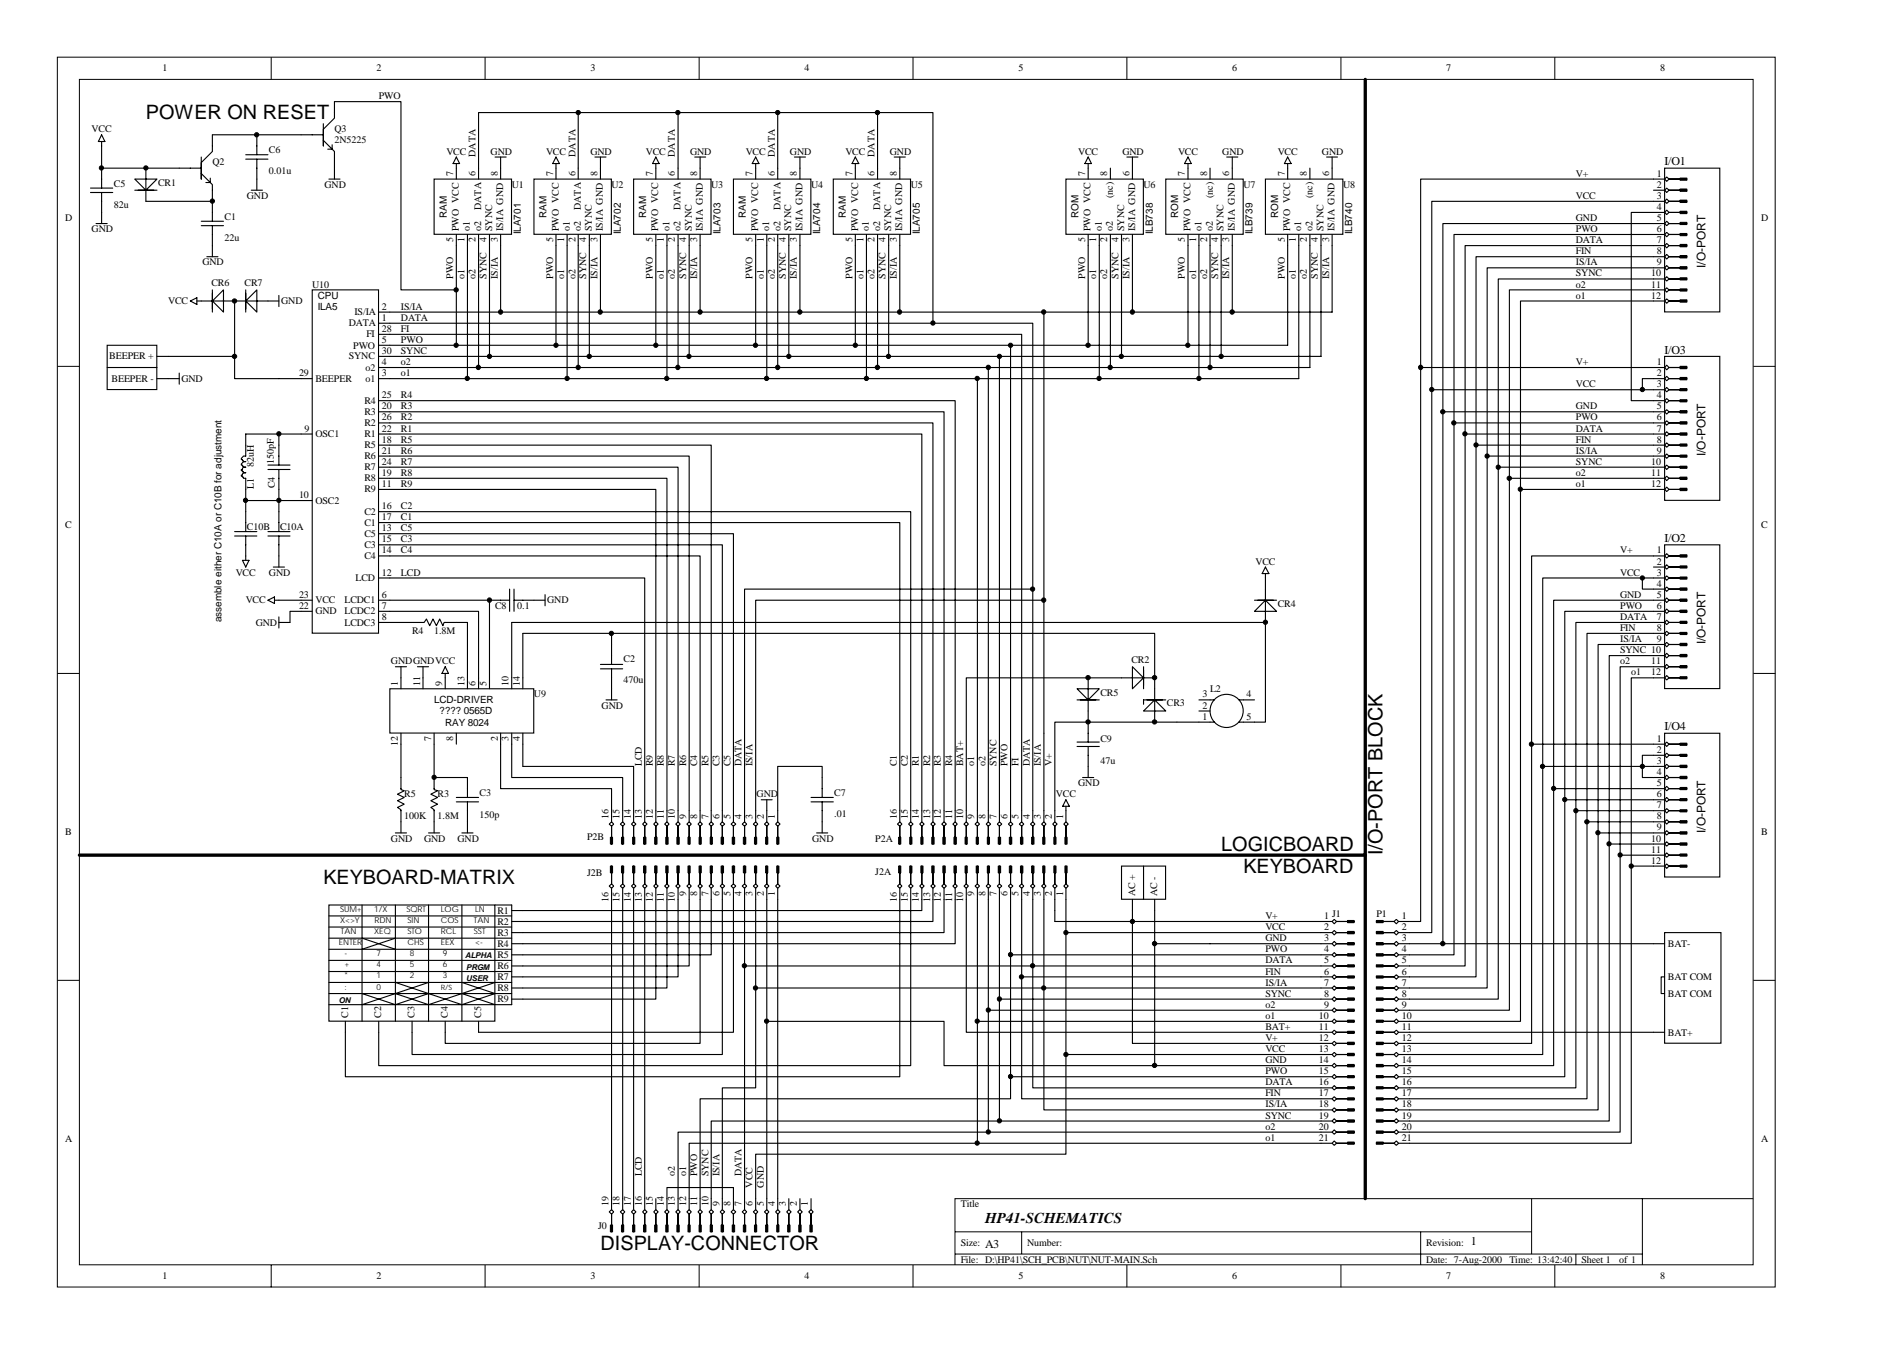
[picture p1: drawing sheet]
<svg xmlns="http://www.w3.org/2000/svg" width="420mm" height="297mm" viewBox="0 0 420 297" stroke-linecap="round" stroke-linejoin="round" font-family="sans-serif">
<defs><g id="words">
<g font-size="4.4">
<text x="32.2" y="26.4">POWER ON RESET</text>
<text x="269.8" y="187.9">LOGICBOARD</text>
<text x="305.4" y="188.9" transform="rotate(-90 305.4 188.9)">I/O-PORT BLOCK</text>
<text x="71.4" y="195.2">KEYBOARD-MATRIX</text>
<text x="274.7" y="192.8">KEYBOARD</text>
<text x="132.6" y="276">DISPLAY-CONNECTOR</text>
</g>
<text font-size="3.3" x="217.6" y="270.1">HP41-SCHEMATICS</text>
<g font-size="2.7">
<text x="367.7" y="36.5">I/O1</text>
<text x="367.7" y="78.1">I/O3</text>
<text x="367.7" y="119.7">I/O2</text>
<text x="367.7" y="161.3">I/O4</text>
<text x="217.6" y="275.6">A3</text>
<text x="324.9" y="275.1">1</text>
</g>
<g font-size="2.6">
<text x="376.8" y="59.2" transform="rotate(-90 376.8 59.2)">I/O-PORT</text>
<text x="376.8" y="100.7" transform="rotate(-90 376.8 100.7)">I/O-PORT</text>
<text x="376.8" y="142.3" transform="rotate(-90 376.8 142.3)">I/O-PORT</text>
<text x="376.8" y="183.9" transform="rotate(-90 376.8 183.9)">I/O-PORT</text>
</g>
<g font-size="2.2">
<text x="35.9" y="15.8">1</text>
<text x="83.2" y="15.8">2</text>
<text x="130.4" y="15.8">3</text>
<text x="177.7" y="15.8">4</text>
<text x="225" y="15.8">5</text>
<text x="272.2" y="15.8">6</text>
<text x="319.5" y="15.8">7</text>
<text x="366.7" y="15.8">8</text>
<text x="83.7" y="21.9">PWO</text>
<text x="20.2" y="29.2">VCC</text>
<text x="73.9" y="29.2">Q3</text>
<text x="59.4" y="33.9">C6</text>
<text x="73.9" y="31.7">2N5225</text>
<text x="98.6" y="34.1">VCC</text>
<text x="105" y="34.7" transform="rotate(-90 105 34.7)">DATA</text>
<text x="108.4" y="34.1">GND</text>
<text x="120.6" y="34.1">VCC</text>
<text x="127.1" y="34.7" transform="rotate(-90 127.1 34.7)">DATA</text>
<text x="130.4" y="34.1">GND</text>
<text x="142.7" y="34.1">VCC</text>
<text x="149.1" y="34.7" transform="rotate(-90 149.1 34.7)">DATA</text>
<text x="152.5" y="34.1">GND</text>
<text x="164.7" y="34.1">VCC</text>
<text x="171.2" y="34.7" transform="rotate(-90 171.2 34.7)">DATA</text>
<text x="174.5" y="34.1">GND</text>
<text x="186.7" y="34.1">VCC</text>
<text x="193.2" y="34.7" transform="rotate(-90 193.2 34.7)">DATA</text>
<text x="196.6" y="34.1">GND</text>
<text x="238.2" y="34.1">VCC</text>
<text x="248" y="34.1">GND</text>
<text x="260.2" y="34.1">VCC</text>
<text x="270" y="34.1">GND</text>
<text x="282.2" y="34.1">VCC</text>
<text x="292" y="34.1">GND</text>
<text x="25.2" y="41.2">C5</text>
<text x="34.9" y="41">CR1</text>
<text x="46.9" y="36.3">Q2</text>
<text x="59.4" y="38.5">0.01u</text>
<text x="71.7" y="41.5">GND</text>
<text x="100.1" y="38.8" transform="rotate(-90 100.1 38.8)">7</text>
<text x="105" y="38.8" transform="rotate(-90 105 38.8)">6</text>
<text x="110" y="38.8" transform="rotate(-90 110 38.8)">8</text>
<text x="113" y="41.5">U1</text>
<text x="122.2" y="38.8" transform="rotate(-90 122.2 38.8)">7</text>
<text x="127.1" y="38.8" transform="rotate(-90 127.1 38.8)">6</text>
<text x="132" y="38.8" transform="rotate(-90 132 38.8)">8</text>
<text x="135.1" y="41.5">U2</text>
<text x="144.2" y="38.8" transform="rotate(-90 144.2 38.8)">7</text>
<text x="149.1" y="38.8" transform="rotate(-90 149.1 38.8)">6</text>
<text x="154" y="38.8" transform="rotate(-90 154 38.8)">8</text>
<text x="157.1" y="41.5">U3</text>
<text x="166.3" y="38.8" transform="rotate(-90 166.3 38.8)">7</text>
<text x="171.2" y="38.8" transform="rotate(-90 171.2 38.8)">6</text>
<text x="176" y="38.8" transform="rotate(-90 176 38.8)">8</text>
<text x="179.2" y="41.5">U4</text>
<text x="188.3" y="38.8" transform="rotate(-90 188.3 38.8)">7</text>
<text x="193.2" y="38.8" transform="rotate(-90 193.2 38.8)">6</text>
<text x="198.1" y="38.8" transform="rotate(-90 198.1 38.8)">8</text>
<text x="201.2" y="41.5">U5</text>
<text x="239.7" y="38.8" transform="rotate(-90 239.7 38.8)">7</text>
<text x="244.6" y="38.8" transform="rotate(-90 244.6 38.8)">8</text>
<text x="249.5" y="38.8" transform="rotate(-90 249.5 38.8)">6</text>
<text x="252.6" y="41.5">U6</text>
<text x="261.8" y="38.8" transform="rotate(-90 261.8 38.8)">7</text>
<text x="266.7" y="38.8" transform="rotate(-90 266.7 38.8)">8</text>
<text x="271.5" y="38.8" transform="rotate(-90 271.5 38.8)">6</text>
<text x="274.7" y="41.5">U7</text>
<text x="283.8" y="38.8" transform="rotate(-90 283.8 38.8)">7</text>
<text x="288.7" y="38.8" transform="rotate(-90 288.7 38.8)">8</text>
<text x="293.6" y="38.8" transform="rotate(-90 293.6 38.8)">6</text>
<text x="296.7" y="41.5">U8</text>
<text x="348.1" y="39">V+</text>
<text x="366" y="39">1</text>
<text x="366" y="41.5">2</text>
<text x="25.2" y="45.9">82u</text>
<text x="54.5" y="43.9">GND</text>
<text x="106.3" y="46.4" transform="rotate(-90 106.3 46.4)">DATA</text>
<text x="128.3" y="46.4" transform="rotate(-90 128.3 46.4)">DATA</text>
<text x="150.3" y="46.4" transform="rotate(-90 150.3 46.4)">DATA</text>
<text x="172.4" y="46.4" transform="rotate(-90 172.4 46.4)">DATA</text>
<text x="194.4" y="46.4" transform="rotate(-90 194.4 46.4)">DATA</text>
<text x="245.8" y="43.7" transform="rotate(-90 245.8 43.7)">(nc)</text>
<text x="267.9" y="43.7" transform="rotate(-90 267.9 43.7)">(nc)</text>
<text x="289.9" y="43.7" transform="rotate(-90 289.9 43.7)">(nc)</text>
<text x="348.1" y="43.9">VCC</text>
<text x="366" y="43.9">3</text>
<text x="366" y="46.4">4</text>
<text x="14.4" y="48.8">D</text>
<text x="20.2" y="51.3">GND</text>
<text x="49.6" y="48.6">C1</text>
<text x="49.6" y="53.2">22u</text>
<text x="98.7" y="48.1" transform="rotate(-90 98.7 48.1)">RAM</text>
<text x="100.1" y="53.5" transform="rotate(-90 100.1 53.5)">5</text>
<text x="101.4" y="51.1" transform="rotate(-90 101.4 51.1)">PWO VCC</text>
<text x="102.6" y="53.5" transform="rotate(-90 102.6 53.5)">1</text>
<text x="103.8" y="51.1" transform="rotate(-90 103.8 51.1)">o1</text>
<text x="105" y="53.5" transform="rotate(-90 105 53.5)">2</text>
<text x="106.3" y="51.1" transform="rotate(-90 106.3 51.1)">o2</text>
<text x="107.5" y="53.5" transform="rotate(-90 107.5 53.5)">4</text>
<text x="108.7" y="51.1" transform="rotate(-90 108.7 51.1)">SYNC</text>
<text x="110" y="53.5" transform="rotate(-90 110 53.5)">3</text>
<text x="111.2" y="51.1" transform="rotate(-90 111.2 51.1)">IS/IA GND</text>
<text x="115.1" y="51.8" transform="rotate(-90 115.1 51.8)">ILA701</text>
<text x="120.7" y="48.1" transform="rotate(-90 120.7 48.1)">RAM</text>
<text x="122.2" y="53.5" transform="rotate(-90 122.2 53.5)">5</text>
<text x="123.4" y="51.1" transform="rotate(-90 123.4 51.1)">PWO VCC</text>
<text x="124.6" y="53.5" transform="rotate(-90 124.6 53.5)">1</text>
<text x="125.9" y="51.1" transform="rotate(-90 125.9 51.1)">o1</text>
<text x="127.1" y="53.5" transform="rotate(-90 127.1 53.5)">2</text>
<text x="128.3" y="51.1" transform="rotate(-90 128.3 51.1)">o2</text>
<text x="129.5" y="53.5" transform="rotate(-90 129.5 53.5)">4</text>
<text x="130.7" y="51.1" transform="rotate(-90 130.7 51.1)">SYNC</text>
<text x="132" y="53.5" transform="rotate(-90 132 53.5)">3</text>
<text x="133.2" y="51.1" transform="rotate(-90 133.2 51.1)">IS/IA GND</text>
<text x="137.1" y="51.8" transform="rotate(-90 137.1 51.8)">ILA702</text>
<text x="142.8" y="48.1" transform="rotate(-90 142.8 48.1)">RAM</text>
<text x="144.2" y="53.5" transform="rotate(-90 144.2 53.5)">5</text>
<text x="145.4" y="51.1" transform="rotate(-90 145.4 51.1)">PWO VCC</text>
<text x="146.7" y="53.5" transform="rotate(-90 146.7 53.5)">1</text>
<text x="147.9" y="51.1" transform="rotate(-90 147.9 51.1)">o1</text>
<text x="149.1" y="53.5" transform="rotate(-90 149.1 53.5)">2</text>
<text x="150.3" y="51.1" transform="rotate(-90 150.3 51.1)">o2</text>
<text x="151.6" y="53.5" transform="rotate(-90 151.6 53.5)">4</text>
<text x="152.8" y="51.1" transform="rotate(-90 152.8 51.1)">SYNC</text>
<text x="154" y="53.5" transform="rotate(-90 154 53.5)">3</text>
<text x="155.2" y="51.1" transform="rotate(-90 155.2 51.1)">IS/IA GND</text>
<text x="159.1" y="51.8" transform="rotate(-90 159.1 51.8)">ILA703</text>
<text x="164.8" y="48.1" transform="rotate(-90 164.8 48.1)">RAM</text>
<text x="166.3" y="53.5" transform="rotate(-90 166.3 53.5)">5</text>
<text x="167.5" y="51.1" transform="rotate(-90 167.5 51.1)">PWO VCC</text>
<text x="168.7" y="53.5" transform="rotate(-90 168.7 53.5)">1</text>
<text x="169.9" y="51.1" transform="rotate(-90 169.9 51.1)">o1</text>
<text x="171.2" y="53.5" transform="rotate(-90 171.2 53.5)">2</text>
<text x="172.4" y="51.1" transform="rotate(-90 172.4 51.1)">o2</text>
<text x="173.6" y="53.5" transform="rotate(-90 173.6 53.5)">4</text>
<text x="174.8" y="51.1" transform="rotate(-90 174.8 51.1)">SYNC</text>
<text x="176" y="53.5" transform="rotate(-90 176 53.5)">3</text>
<text x="177.3" y="51.1" transform="rotate(-90 177.3 51.1)">IS/IA GND</text>
<text x="181.2" y="51.8" transform="rotate(-90 181.2 51.8)">ILA704</text>
<text x="186.8" y="48.1" transform="rotate(-90 186.8 48.1)">RAM</text>
<text x="188.3" y="53.5" transform="rotate(-90 188.3 53.5)">5</text>
<text x="189.5" y="51.1" transform="rotate(-90 189.5 51.1)">PWO VCC</text>
<text x="190.7" y="53.5" transform="rotate(-90 190.7 53.5)">1</text>
<text x="191.9" y="51.1" transform="rotate(-90 191.9 51.1)">o1</text>
<text x="193.2" y="53.5" transform="rotate(-90 193.2 53.5)">2</text>
<text x="194.4" y="51.1" transform="rotate(-90 194.4 51.1)">o2</text>
<text x="195.6" y="53.5" transform="rotate(-90 195.6 53.5)">4</text>
<text x="196.9" y="51.1" transform="rotate(-90 196.9 51.1)">SYNC</text>
<text x="198.1" y="53.5" transform="rotate(-90 198.1 53.5)">3</text>
<text x="199.3" y="51.1" transform="rotate(-90 199.3 51.1)">IS/IA GND</text>
<text x="203.2" y="51.8" transform="rotate(-90 203.2 51.8)">ILA705</text>
<text x="238.3" y="48.1" transform="rotate(-90 238.3 48.1)">ROM</text>
<text x="239.7" y="53.5" transform="rotate(-90 239.7 53.5)">5</text>
<text x="240.9" y="51.1" transform="rotate(-90 240.9 51.1)">PWO VCC</text>
<text x="242.2" y="53.5" transform="rotate(-90 242.2 53.5)">1</text>
<text x="243.4" y="51.1" transform="rotate(-90 243.4 51.1)">o1</text>
<text x="244.6" y="53.5" transform="rotate(-90 244.6 53.5)">2</text>
<text x="245.8" y="51.1" transform="rotate(-90 245.8 51.1)">o2</text>
<text x="247.1" y="53.5" transform="rotate(-90 247.1 53.5)">4</text>
<text x="248.3" y="51.1" transform="rotate(-90 248.3 51.1)">SYNC</text>
<text x="249.5" y="53.5" transform="rotate(-90 249.5 53.5)">3</text>
<text x="250.8" y="51.1" transform="rotate(-90 250.8 51.1)">IS/IA GND</text>
<text x="254.6" y="51.8" transform="rotate(-90 254.6 51.8)">ILB738</text>
<text x="260.3" y="48.1" transform="rotate(-90 260.3 48.1)">ROM</text>
<text x="261.8" y="53.5" transform="rotate(-90 261.8 53.5)">5</text>
<text x="263" y="51.1" transform="rotate(-90 263 51.1)">PWO VCC</text>
<text x="264.2" y="53.5" transform="rotate(-90 264.2 53.5)">1</text>
<text x="265.4" y="51.1" transform="rotate(-90 265.4 51.1)">o1</text>
<text x="266.7" y="53.5" transform="rotate(-90 266.7 53.5)">2</text>
<text x="267.9" y="51.1" transform="rotate(-90 267.9 51.1)">o2</text>
<text x="269.1" y="53.5" transform="rotate(-90 269.1 53.5)">4</text>
<text x="270.3" y="51.1" transform="rotate(-90 270.3 51.1)">SYNC</text>
<text x="271.5" y="53.5" transform="rotate(-90 271.5 53.5)">3</text>
<text x="272.8" y="51.1" transform="rotate(-90 272.8 51.1)">IS/IA GND</text>
<text x="276.7" y="51.8" transform="rotate(-90 276.7 51.8)">ILB739</text>
<text x="282.3" y="48.1" transform="rotate(-90 282.3 48.1)">ROM</text>
<text x="283.8" y="53.5" transform="rotate(-90 283.8 53.5)">5</text>
<text x="285" y="51.1" transform="rotate(-90 285 51.1)">PWO VCC</text>
<text x="286.2" y="53.5" transform="rotate(-90 286.2 53.5)">1</text>
<text x="287.5" y="51.1" transform="rotate(-90 287.5 51.1)">o1</text>
<text x="288.7" y="53.5" transform="rotate(-90 288.7 53.5)">2</text>
<text x="289.9" y="51.1" transform="rotate(-90 289.9 51.1)">o2</text>
<text x="291.1" y="53.5" transform="rotate(-90 291.1 53.5)">4</text>
<text x="292.4" y="51.1" transform="rotate(-90 292.4 51.1)">SYNC</text>
<text x="293.6" y="53.5" transform="rotate(-90 293.6 53.5)">3</text>
<text x="294.8" y="51.1" transform="rotate(-90 294.8 51.1)">IS/IA GND</text>
<text x="298.7" y="51.8" transform="rotate(-90 298.7 51.8)">ILB740</text>
<text x="348.1" y="48.8">GND</text>
<text x="348.1" y="51.3">PWO</text>
<text x="348.1" y="53.7">DATA</text>
<text x="366" y="48.8">5</text>
<text x="366" y="51.3">6</text>
<text x="366" y="53.7">7</text>
<text x="389" y="48.8">D</text>
<text x="44.7" y="58.6">GND</text>
<text x="348.1" y="56.1">FIN</text>
<text x="348.1" y="58.6">IS/IA</text>
<text x="366" y="56.1">8</text>
<text x="366" y="58.6">9</text>
<text x="46.7" y="63.3">CR6</text>
<text x="54" y="63.3">CR7</text>
<text x="69" y="63.5">U10</text>
<text x="100.1" y="61.6" transform="rotate(-90 100.1 61.6)">PWO</text>
<text x="102.6" y="61.6" transform="rotate(-90 102.6 61.6)">o1</text>
<text x="105" y="61.6" transform="rotate(-90 105 61.6)">o2</text>
<text x="107.5" y="61.6" transform="rotate(-90 107.5 61.6)">SYNC</text>
<text x="110" y="61.6" transform="rotate(-90 110 61.6)">IS/IA</text>
<text x="122.2" y="61.6" transform="rotate(-90 122.2 61.6)">PWO</text>
<text x="124.6" y="61.6" transform="rotate(-90 124.6 61.6)">o1</text>
<text x="127.1" y="61.6" transform="rotate(-90 127.1 61.6)">o2</text>
<text x="129.5" y="61.6" transform="rotate(-90 129.5 61.6)">SYNC</text>
<text x="132" y="61.6" transform="rotate(-90 132 61.6)">IS/IA</text>
<text x="144.2" y="61.6" transform="rotate(-90 144.2 61.6)">PWO</text>
<text x="146.7" y="61.6" transform="rotate(-90 146.7 61.6)">o1</text>
<text x="149.1" y="61.6" transform="rotate(-90 149.1 61.6)">o2</text>
<text x="151.6" y="61.6" transform="rotate(-90 151.6 61.6)">SYNC</text>
<text x="154" y="61.6" transform="rotate(-90 154 61.6)">IS/IA</text>
<text x="166.3" y="61.6" transform="rotate(-90 166.3 61.6)">PWO</text>
<text x="168.7" y="61.6" transform="rotate(-90 168.7 61.6)">o1</text>
<text x="171.2" y="61.6" transform="rotate(-90 171.2 61.6)">o2</text>
<text x="173.6" y="61.6" transform="rotate(-90 173.6 61.6)">SYNC</text>
<text x="176" y="61.6" transform="rotate(-90 176 61.6)">IS/IA</text>
<text x="188.3" y="61.6" transform="rotate(-90 188.3 61.6)">PWO</text>
<text x="190.7" y="61.6" transform="rotate(-90 190.7 61.6)">o1</text>
<text x="193.2" y="61.6" transform="rotate(-90 193.2 61.6)">o2</text>
<text x="195.6" y="61.6" transform="rotate(-90 195.6 61.6)">SYNC</text>
<text x="198.1" y="61.6" transform="rotate(-90 198.1 61.6)">IS/IA</text>
<text x="239.7" y="61.6" transform="rotate(-90 239.7 61.6)">PWO</text>
<text x="242.2" y="61.6" transform="rotate(-90 242.2 61.6)">o1</text>
<text x="244.6" y="61.6" transform="rotate(-90 244.6 61.6)">o2</text>
<text x="247.1" y="61.6" transform="rotate(-90 247.1 61.6)">SYNC</text>
<text x="249.5" y="61.6" transform="rotate(-90 249.5 61.6)">IS/IA</text>
<text x="261.8" y="61.6" transform="rotate(-90 261.8 61.6)">PWO</text>
<text x="264.2" y="61.6" transform="rotate(-90 264.2 61.6)">o1</text>
<text x="266.7" y="61.6" transform="rotate(-90 266.7 61.6)">o2</text>
<text x="269.1" y="61.6" transform="rotate(-90 269.1 61.6)">SYNC</text>
<text x="271.5" y="61.6" transform="rotate(-90 271.5 61.6)">IS/IA</text>
<text x="283.8" y="61.6" transform="rotate(-90 283.8 61.6)">PWO</text>
<text x="286.2" y="61.6" transform="rotate(-90 286.2 61.6)">o1</text>
<text x="288.7" y="61.6" transform="rotate(-90 288.7 61.6)">o2</text>
<text x="291.1" y="61.6" transform="rotate(-90 291.1 61.6)">SYNC</text>
<text x="293.6" y="61.6" transform="rotate(-90 293.6 61.6)">IS/IA</text>
<text x="348.1" y="61.1">SYNC</text>
<text x="348.1" y="63.5">o2</text>
<text x="348.1" y="65.9">o1</text>
<text x="364.8" y="61.1">10</text>
<text x="364.8" y="63.5">11</text>
<text x="364.8" y="65.9">12</text>
<text x="37.1" y="67.2">VCC</text>
<text x="62.1" y="67.2">GND</text>
<text x="70.2" y="66">CPU</text>
<text x="70.2" y="68.5">ILA5</text>
<text x="78.3" y="69.6">IS/IA</text>
<text x="84.4" y="70.8">1</text>
<text x="84.4" y="68.4">2</text>
<text x="88.6" y="68.4">IS/IA</text>
<text x="88.6" y="70.8">DATA</text>
<text x="77.1" y="72.1">DATA</text>
<text x="78" y="77">PWO</text>
<text x="81" y="74.5">FI</text>
<text x="84.4" y="75.7">5</text>
<text x="84.4" y="73.3">28</text>
<text x="88.6" y="75.7">PWO</text>
<text x="88.6" y="73.3">FI</text>
<text x="24.1" y="79.4">BEEPER +</text>
<text x="66.1" y="83.1">29</text>
<text x="77.1" y="79.4">SYNC</text>
<text x="80.7" y="81.8">o2</text>
<text x="84.4" y="83.1">3</text>
<text x="84.4" y="80.6">4</text>
<text x="84.4" y="78.2">30</text>
<text x="88.6" y="78.2">SYNC</text>
<text x="88.6" y="80.6">o2</text>
<text x="88.6" y="83.1">o1</text>
<text x="348.1" y="80.6">V+</text>
<text x="366" y="80.6">1</text>
<text x="366" y="83.1">2</text>
<text x="24.6" y="84.3">BEEPER -</text>
<text x="40.1" y="84.3">GND</text>
<text x="69.7" y="84.3">BEEPER</text>
<text x="80.5" y="89.2">R4</text>
<text x="80.7" y="84.3">o1</text>
<text x="84.4" y="88">25</text>
<text x="88.6" y="88">R4</text>
<text x="348.1" y="85.5">VCC</text>
<text x="366" y="85.5">3</text>
<text x="366" y="88">4</text>
<text x="67.2" y="95.3">9</text>
<text x="80.5" y="94.1">R2</text>
<text x="80.5" y="91.6">R3</text>
<text x="84.4" y="95.3">22</text>
<text x="84.4" y="92.8">26</text>
<text x="84.4" y="90.4">20</text>
<text x="88.6" y="90.4">R3</text>
<text x="88.6" y="92.8">R2</text>
<text x="88.6" y="95.3">R1</text>
<text x="348.1" y="90.4">GND</text>
<text x="348.1" y="92.8">PWO</text>
<text x="348.1" y="95.3">DATA</text>
<text x="366" y="90.4">5</text>
<text x="366" y="92.8">6</text>
<text x="366" y="95.3">7</text>
<text x="69.7" y="96.5">OSC1</text>
<text x="80.5" y="96.5">R1</text>
<text x="80.5" y="99">R5</text>
<text x="80.5" y="101.4">R6</text>
<text x="84.4" y="97.8">18</text>
<text x="84.4" y="100.2">21</text>
<text x="88.6" y="97.8">R5</text>
<text x="88.6" y="100.2">R6</text>
<text x="348.1" y="97.8">FIN</text>
<text x="348.1" y="100.2">IS/IA</text>
<text x="366" y="97.8">8</text>
<text x="366" y="100.2">9</text>
<text x="56.1" y="103.2" transform="rotate(-90 56.1 103.2)">82uH</text>
<text x="60.5" y="102.5" transform="rotate(-90 60.5 102.5)">150pF</text>
<text x="60.7" y="107.8" transform="rotate(-90 60.7 107.8)">C4</text>
<text x="80.5" y="103.9">R7</text>
<text x="80.5" y="106.3">R8</text>
<text x="84.4" y="102.6">24</text>
<text x="84.4" y="105.1">19</text>
<text x="84.4" y="107.5">11</text>
<text x="88.6" y="102.6">R7</text>
<text x="88.6" y="105.1">R8</text>
<text x="88.6" y="107.5">R9</text>
<text x="348.1" y="102.6">SYNC</text>
<text x="348.1" y="105.1">o2</text>
<text x="348.1" y="107.5">o1</text>
<text x="364.8" y="102.6">10</text>
<text x="364.8" y="105.1">11</text>
<text x="364.8" y="107.5">12</text>
<text x="56.1" y="108.1" transform="rotate(-90 56.1 108.1)">L1</text>
<text x="66.1" y="110">10</text>
<text x="69.7" y="111.2">OSC2</text>
<text x="80.5" y="108.8">R9</text>
<text x="80.5" y="113.7">C2</text>
<text x="84.4" y="112.4">16</text>
<text x="88.6" y="112.4">C2</text>
<text x="14.4" y="116.6">C</text>
<text x="54.5" y="117.1">C10B</text>
<text x="61.9" y="117.1">C10A</text>
<text x="80.5" y="116.1">C1</text>
<text x="80.5" y="118.5">C5</text>
<text x="84.4" y="114.9">17</text>
<text x="84.4" y="119.8">15</text>
<text x="84.4" y="117.3">13</text>
<text x="88.6" y="114.9">C1</text>
<text x="88.6" y="117.3">C5</text>
<text x="88.6" y="119.8">C3</text>
<text x="389" y="116.6">C</text>
<text x="80.5" y="121">C3</text>
<text x="80.5" y="123.5">C4</text>
<text x="84.4" y="122.2">14</text>
<text x="88.6" y="122.2">C4</text>
<text x="277.3" y="124.7">VCC</text>
<text x="357.9" y="122.2">V+</text>
<text x="366" y="122.2">1</text>
<text x="366" y="124.7">2</text>
<text x="52.1" y="127.1">VCC</text>
<text x="59.4" y="127.1">GND</text>
<text x="78.5" y="128.3">LCD</text>
<text x="84.4" y="127.1">12</text>
<text x="88.6" y="127.1">LCD</text>
<text x="357.9" y="127.1">VCC</text>
<text x="366" y="127.1">3</text>
<text x="366" y="129.6">4</text>
<text x="48.9" y="137.5" transform="rotate(-90 48.9 137.5)">assemble either C10A or C10B for adjustment</text>
<text x="54.3" y="133.2">VCC</text>
<text x="66.1" y="132">23</text>
<text x="66.1" y="134.5">22</text>
<text x="69.7" y="133.2">VCC</text>
<text x="69.7" y="135.7">GND</text>
<text x="76.1" y="133.2">LCDC1</text>
<text x="76.1" y="135.7">LCDC2</text>
<text x="84.4" y="132">6</text>
<text x="84.4" y="134.5">7</text>
<text x="84.4" y="136.9">8</text>
<text x="109.4" y="134.5">C8</text>
<text x="114.3" y="134.5">0.1</text>
<text x="120.9" y="133.2">GND</text>
<text x="282.2" y="134">CR4</text>
<text x="357.9" y="132">GND</text>
<text x="357.9" y="134.5">PWO</text>
<text x="357.9" y="136.9">DATA</text>
<text x="366" y="132">5</text>
<text x="366" y="134.5">6</text>
<text x="366" y="136.9">7</text>
<text x="56.5" y="138.1">GND</text>
<text x="76.1" y="138.1">LCDC3</text>
<text x="91" y="140.1">R4</text>
<text x="95.9" y="140.1">1.8M</text>
<text x="357.9" y="139.4">FIN</text>
<text x="357.9" y="141.8">IS/IA</text>
<text x="366" y="139.4">8</text>
<text x="366" y="141.8">9</text>
<text x="86.4" y="146.7">GNDGNDVCC</text>
<text x="137.8" y="146.2">C2</text>
<text x="249.9" y="146.4">CR2</text>
<text x="357.9" y="144.2">SYNC 10</text>
<text x="357.9" y="146.7">o2</text>
<text x="360.4" y="149.2">o1</text>
<text x="364.8" y="146.7">11</text>
<text x="364.8" y="149.2">12</text>
<text x="87.9" y="151.4" transform="rotate(-90 87.9 151.4)">1</text>
<text x="92.8" y="151.4" transform="rotate(-90 92.8 151.4)">11</text>
<text x="95.9" y="155.3">LCD-DRIVER</text>
<text x="97.7" y="151.4" transform="rotate(-90 97.7 151.4)">9</text>
<text x="102.6" y="151.4" transform="rotate(-90 102.6 151.4)">13</text>
<text x="105" y="151.4" transform="rotate(-90 105 151.4)">6</text>
<text x="107.5" y="151.4" transform="rotate(-90 107.5 151.4)">5</text>
<text x="112.4" y="151.4" transform="rotate(-90 112.4 151.4)">10</text>
<text x="114.8" y="151.4" transform="rotate(-90 114.8 151.4)">14</text>
<text x="118" y="154">U9</text>
<text x="137.8" y="150.8">470u</text>
<text x="243.1" y="153.8">CR5</text>
<text x="265.6" y="154">3</text>
<text x="267.3" y="152.8">L2</text>
<text x="275.4" y="154">4</text>
<text x="97.1" y="157.8">???? 0565D</text>
<text x="98.4" y="160.2">RAY 8024</text>
<text x="132.9" y="156.5">GND</text>
<text x="257.8" y="156">CR3</text>
<text x="265.6" y="158.9">1</text>
<text x="265.6" y="156.5">2</text>
<text x="275.4" y="158.9">5</text>
<text x="87.9" y="164.9" transform="rotate(-90 87.9 164.9)">12</text>
<text x="95.3" y="163.6" transform="rotate(-90 95.3 163.6)">7</text>
<text x="100.1" y="163.6" transform="rotate(-90 100.1 163.6)">8</text>
<text x="110" y="163.6" transform="rotate(-90 110 163.6)">2</text>
<text x="112.4" y="163.6" transform="rotate(-90 112.4 163.6)">3</text>
<text x="114.8" y="163.6" transform="rotate(-90 114.8 163.6)">4</text>
<text x="243.1" y="163.8">C9</text>
<text x="366" y="163.8">1</text>
<text x="366" y="166.3">2</text>
<text x="141.8" y="169.3" transform="rotate(-90 141.8 169.3)">LCD</text>
<text x="144.2" y="169.3" transform="rotate(-90 144.2 169.3)">R9</text>
<text x="146.7" y="169.3" transform="rotate(-90 146.7 169.3)">R8</text>
<text x="149.1" y="169.3" transform="rotate(-90 149.1 169.3)">R7</text>
<text x="151.6" y="169.3" transform="rotate(-90 151.6 169.3)">R6</text>
<text x="154" y="169.3" transform="rotate(-90 154 169.3)">C4</text>
<text x="156.5" y="169.3" transform="rotate(-90 156.5 169.3)">R5</text>
<text x="158.9" y="169.3" transform="rotate(-90 158.9 169.3)">C3</text>
<text x="161.3" y="169.3" transform="rotate(-90 161.3 169.3)">C5</text>
<text x="163.8" y="169.3" transform="rotate(-90 163.8 169.3)">DATA</text>
<text x="166.3" y="169.3" transform="rotate(-90 166.3 169.3)">IS/IA</text>
<text x="198.1" y="169.3" transform="rotate(-90 198.1 169.3)">C1</text>
<text x="200.5" y="169.3" transform="rotate(-90 200.5 169.3)">C2</text>
<text x="203" y="169.3" transform="rotate(-90 203 169.3)">R1</text>
<text x="205.5" y="169.3" transform="rotate(-90 205.5 169.3)">R2</text>
<text x="207.9" y="169.3" transform="rotate(-90 207.9 169.3)">R3</text>
<text x="210.3" y="169.3" transform="rotate(-90 210.3 169.3)">R4</text>
<text x="212.8" y="169.3" transform="rotate(-90 212.8 169.3)">BAT+</text>
<text x="215.2" y="169.3" transform="rotate(-90 215.2 169.3)">o1</text>
<text x="217.7" y="169.3" transform="rotate(-90 217.7 169.3)">o2</text>
<text x="220.1" y="169.3" transform="rotate(-90 220.1 169.3)">SYNC</text>
<text x="222.6" y="169.3" transform="rotate(-90 222.6 169.3)">PWO</text>
<text x="225" y="169.3" transform="rotate(-90 225 169.3)">FI</text>
<text x="227.5" y="169.3" transform="rotate(-90 227.5 169.3)">DATA</text>
<text x="229.9" y="169.3" transform="rotate(-90 229.9 169.3)">IS/IA</text>
<text x="232.4" y="169.3" transform="rotate(-90 232.4 169.3)">V+</text>
<text x="238.2" y="173.6">GND</text>
<text x="243.1" y="168.7">47u</text>
<text x="366" y="168.7">3</text>
<text x="366" y="171.2">4</text>
<text x="366" y="173.6">5</text>
<text x="89.3" y="176.1">R5</text>
<text x="96.7" y="176.1">R3</text>
<text x="105.9" y="175.8">C3</text>
<text x="167.1" y="176.1">GND</text>
<text x="184.3" y="175.8">C7</text>
<text x="233.3" y="176.1">VCC</text>
<text x="366" y="176.1">6</text>
<text x="366" y="178.5">7</text>
<text x="14.4" y="184.4">B</text>
<text x="86.4" y="185.9">GND</text>
<text x="89.3" y="180.9">100K</text>
<text x="93.7" y="185.9">GND</text>
<text x="96.7" y="180.9">1.8M</text>
<text x="101.1" y="185.9">GND</text>
<text x="105.9" y="180.7">150p</text>
<text x="129.7" y="185.6">P2B</text>
<text x="134.4" y="180.8" transform="rotate(-90 134.4 180.8)">16</text>
<text x="136.9" y="180.8" transform="rotate(-90 136.9 180.8)">15</text>
<text x="139.3" y="180.8" transform="rotate(-90 139.3 180.8)">14</text>
<text x="141.8" y="180.8" transform="rotate(-90 141.8 180.8)">13</text>
<text x="144.2" y="180.8" transform="rotate(-90 144.2 180.8)">12</text>
<text x="146.7" y="180.8" transform="rotate(-90 146.7 180.8)">11</text>
<text x="149.1" y="180.8" transform="rotate(-90 149.1 180.8)">10</text>
<text x="151.6" y="180.8" transform="rotate(-90 151.6 180.8)">9</text>
<text x="154" y="180.8" transform="rotate(-90 154 180.8)">8</text>
<text x="156.5" y="180.8" transform="rotate(-90 156.5 180.8)">7</text>
<text x="158.9" y="180.8" transform="rotate(-90 158.9 180.8)">6</text>
<text x="161.3" y="180.8" transform="rotate(-90 161.3 180.8)">5</text>
<text x="163.8" y="180.8" transform="rotate(-90 163.8 180.8)">4</text>
<text x="166.3" y="180.8" transform="rotate(-90 166.3 180.8)">3</text>
<text x="168.7" y="180.8" transform="rotate(-90 168.7 180.8)">2</text>
<text x="171.2" y="180.8" transform="rotate(-90 171.2 180.8)">1</text>
<text x="179.4" y="185.9">GND</text>
<text x="184.3" y="180.5">.01</text>
<text x="193.3" y="185.9">P2A</text>
<text x="198.1" y="180.8" transform="rotate(-90 198.1 180.8)">16</text>
<text x="200.5" y="180.8" transform="rotate(-90 200.5 180.8)">15</text>
<text x="203" y="180.8" transform="rotate(-90 203 180.8)">14</text>
<text x="205.5" y="180.8" transform="rotate(-90 205.5 180.8)">13</text>
<text x="207.9" y="180.8" transform="rotate(-90 207.9 180.8)">12</text>
<text x="210.3" y="180.8" transform="rotate(-90 210.3 180.8)">11</text>
<text x="212.8" y="180.8" transform="rotate(-90 212.8 180.8)">10</text>
<text x="215.2" y="180.8" transform="rotate(-90 215.2 180.8)">9</text>
<text x="217.7" y="180.8" transform="rotate(-90 217.7 180.8)">8</text>
<text x="220.1" y="180.8" transform="rotate(-90 220.1 180.8)">7</text>
<text x="222.6" y="180.8" transform="rotate(-90 222.6 180.8)">6</text>
<text x="225" y="180.8" transform="rotate(-90 225 180.8)">5</text>
<text x="227.5" y="180.8" transform="rotate(-90 227.5 180.8)">4</text>
<text x="229.9" y="180.8" transform="rotate(-90 229.9 180.8)">3</text>
<text x="232.4" y="180.8" transform="rotate(-90 232.4 180.8)">2</text>
<text x="234.8" y="180.8" transform="rotate(-90 234.8 180.8)">1</text>
<text x="364.8" y="185.9">10</text>
<text x="366" y="180.9">8</text>
<text x="366" y="183.4">9</text>
<text x="389" y="184.4">B</text>
<text x="364.8" y="188.3">11</text>
<text x="364.8" y="190.8">12</text>
<text x="129.7" y="193.4">J2B</text>
<text x="151.6" y="197.9" transform="rotate(-90 151.6 197.9)">9</text>
<text x="154" y="197.9" transform="rotate(-90 154 197.9)">8</text>
<text x="156.5" y="197.9" transform="rotate(-90 156.5 197.9)">7</text>
<text x="158.9" y="197.9" transform="rotate(-90 158.9 197.9)">6</text>
<text x="161.3" y="197.9" transform="rotate(-90 161.3 197.9)">5</text>
<text x="163.8" y="197.9" transform="rotate(-90 163.8 197.9)">4</text>
<text x="166.3" y="197.9" transform="rotate(-90 166.3 197.9)">3</text>
<text x="168.7" y="197.9" transform="rotate(-90 168.7 197.9)">2</text>
<text x="171.2" y="197.9" transform="rotate(-90 171.2 197.9)">1</text>
<text x="193.3" y="193.2">J2A</text>
<text x="215.2" y="197.9" transform="rotate(-90 215.2 197.9)">9</text>
<text x="217.7" y="197.9" transform="rotate(-90 217.7 197.9)">8</text>
<text x="220.1" y="197.9" transform="rotate(-90 220.1 197.9)">7</text>
<text x="222.6" y="197.9" transform="rotate(-90 222.6 197.9)">6</text>
<text x="225" y="197.9" transform="rotate(-90 225 197.9)">5</text>
<text x="227.5" y="197.9" transform="rotate(-90 227.5 197.9)">4</text>
<text x="229.9" y="197.9" transform="rotate(-90 229.9 197.9)">3</text>
<text x="232.4" y="197.9" transform="rotate(-90 232.4 197.9)">2</text>
<text x="234.8" y="197.9" transform="rotate(-90 234.8 197.9)">1</text>
<text x="250.8" y="197.9" transform="rotate(-90 250.8 197.9)">AC +</text>
<text x="255.6" y="197.9" transform="rotate(-90 255.6 197.9)">AC -</text>
<text x="109.9" y="201.8">R1</text>
<text x="134.4" y="199.1" transform="rotate(-90 134.4 199.1)">16</text>
<text x="136.9" y="199.1" transform="rotate(-90 136.9 199.1)">15</text>
<text x="139.3" y="199.1" transform="rotate(-90 139.3 199.1)">14</text>
<text x="141.8" y="199.1" transform="rotate(-90 141.8 199.1)">13</text>
<text x="144.2" y="199.1" transform="rotate(-90 144.2 199.1)">12</text>
<text x="146.7" y="199.1" transform="rotate(-90 146.7 199.1)">11</text>
<text x="149.1" y="199.1" transform="rotate(-90 149.1 199.1)">10</text>
<text x="198.1" y="199.1" transform="rotate(-90 198.1 199.1)">16</text>
<text x="200.5" y="199.1" transform="rotate(-90 200.5 199.1)">15</text>
<text x="203" y="199.1" transform="rotate(-90 203 199.1)">14</text>
<text x="205.5" y="199.1" transform="rotate(-90 205.5 199.1)">13</text>
<text x="207.9" y="199.1" transform="rotate(-90 207.9 199.1)">12</text>
<text x="210.3" y="199.1" transform="rotate(-90 210.3 199.1)">11</text>
<text x="212.8" y="199.1" transform="rotate(-90 212.8 199.1)">10</text>
<text x="279.5" y="203">V+</text>
<text x="292.5" y="203">1 J1</text>
<text x="304" y="202.5">P1</text>
<text x="309.7" y="203">1</text>
<text x="109.9" y="204.2">R2</text>
<text x="109.9" y="206.6">R3</text>
<text x="109.9" y="209.1">R4</text>
<text x="279.5" y="205.4">VCC</text>
<text x="279.5" y="207.9">GND</text>
<text x="292.5" y="205.4">2</text>
<text x="292.5" y="207.9">3</text>
<text x="309.7" y="205.4">2</text>
<text x="309.7" y="207.9">3</text>
<text x="368.4" y="209.1">BAT-</text>
<text x="109.9" y="211.6">R5</text>
<text x="109.9" y="214">R6</text>
<text x="279.5" y="210.3">PWO</text>
<text x="279.5" y="212.8">DATA</text>
<text x="279.5" y="215.2">FIN</text>
<text x="292.5" y="210.3">4</text>
<text x="292.5" y="212.8">5</text>
<text x="292.5" y="215.2">6</text>
<text x="309.7" y="210.3">4</text>
<text x="309.7" y="212.8">5</text>
<text x="309.7" y="215.2">6</text>
<text x="109.9" y="216.5">R7</text>
<text x="109.9" y="218.9">R8</text>
<text x="109.9" y="221.3">R9</text>
<text x="279.5" y="217.6">IS/IA</text>
<text x="279.5" y="220.1">SYNC</text>
<text x="292.5" y="217.6">7</text>
<text x="292.5" y="220.1">8</text>
<text x="309.7" y="217.6">7</text>
<text x="309.7" y="220.1">8</text>
<text x="368.4" y="216.5">BAT COM</text>
<text x="368.4" y="220.1">BAT COM</text>
<text x="76.9" y="224.8" transform="rotate(-90 76.9 224.8)">C1</text>
<text x="84.2" y="224.8" transform="rotate(-90 84.2 224.8)">C2</text>
<text x="91.6" y="224.8" transform="rotate(-90 91.6 224.8)">C3</text>
<text x="98.9" y="224.8" transform="rotate(-90 98.9 224.8)">C4</text>
<text x="106.3" y="224.8" transform="rotate(-90 106.3 224.8)">C5</text>
<text x="279.5" y="222.6">o2</text>
<text x="279.5" y="225">o1</text>
<text x="279.5" y="227.5">BAT+</text>
<text x="291.3" y="225">10</text>
<text x="291.3" y="227.5">11</text>
<text x="292.5" y="222.6">9</text>
<text x="309.7" y="222.6">9</text>
<text x="309.7" y="225">10</text>
<text x="309.7" y="227.5">11</text>
<text x="279.5" y="229.9">V+</text>
<text x="279.5" y="232.3">VCC</text>
<text x="291.3" y="229.9">12</text>
<text x="291.3" y="232.3">13</text>
<text x="309.7" y="229.9">12</text>
<text x="309.7" y="232.3">13</text>
<text x="368.4" y="228.7">BAT+</text>
<text x="279.5" y="234.8">GND</text>
<text x="279.5" y="237.2">PWO</text>
<text x="279.5" y="239.7">DATA</text>
<text x="291.3" y="234.8">14</text>
<text x="291.3" y="237.2">15</text>
<text x="291.3" y="239.7">16</text>
<text x="309.7" y="234.8">14</text>
<text x="309.7" y="237.2">15</text>
<text x="309.7" y="239.7">16</text>
<text x="279.5" y="242.2">FIN</text>
<text x="279.5" y="244.6">IS/IA</text>
<text x="291.3" y="242.2">17</text>
<text x="291.3" y="244.6">18</text>
<text x="309.7" y="242.2">17</text>
<text x="309.7" y="244.6">18</text>
<text x="279.5" y="247">SYNC</text>
<text x="279.5" y="249.5">o2</text>
<text x="279.5" y="251.9">o1</text>
<text x="291.3" y="247">19</text>
<text x="291.3" y="249.5">20</text>
<text x="291.3" y="251.9">21</text>
<text x="309.7" y="247">19</text>
<text x="309.7" y="249.5">20</text>
<text x="309.7" y="251.9">21</text>
<text x="14.4" y="252.2">A</text>
<text x="389" y="252.2">A</text>
<text x="141.8" y="259.8" transform="rotate(-90 141.8 259.8)">LCD</text>
<text x="149.1" y="259.8" transform="rotate(-90 149.1 259.8)">o2</text>
<text x="151.6" y="259.8" transform="rotate(-90 151.6 259.8)">o1</text>
<text x="154" y="259.8" transform="rotate(-90 154 259.8)">PWO</text>
<text x="156.5" y="259.8" transform="rotate(-90 156.5 259.8)">SYNC</text>
<text x="158.9" y="259.8" transform="rotate(-90 158.9 259.8)">IS/IA</text>
<text x="163.8" y="259.8" transform="rotate(-90 163.8 259.8)">DATA</text>
<text x="166.3" y="262.3" transform="rotate(-90 166.3 262.3)">VCC</text>
<text x="168.7" y="262.3" transform="rotate(-90 168.7 262.3)">GND</text>
<text x="134.4" y="266.4" transform="rotate(-90 134.4 266.4)">19</text>
<text x="136.9" y="266.4" transform="rotate(-90 136.9 266.4)">18</text>
<text x="139.3" y="266.4" transform="rotate(-90 139.3 266.4)">17</text>
<text x="141.8" y="266.4" transform="rotate(-90 141.8 266.4)">16</text>
<text x="144.2" y="266.4" transform="rotate(-90 144.2 266.4)">15</text>
<text x="146.7" y="266.4" transform="rotate(-90 146.7 266.4)">14</text>
<text x="149.1" y="266.4" transform="rotate(-90 149.1 266.4)">13</text>
<text x="151.6" y="266.4" transform="rotate(-90 151.6 266.4)">12</text>
<text x="154" y="266.4" transform="rotate(-90 154 266.4)">11</text>
<text x="156.5" y="266.4" transform="rotate(-90 156.5 266.4)">10</text>
<text x="158.9" y="266.4" transform="rotate(-90 158.9 266.4)">9</text>
<text x="161.3" y="266.4" transform="rotate(-90 161.3 266.4)">8</text>
<text x="163.8" y="266.4" transform="rotate(-90 163.8 266.4)">7</text>
<text x="166.3" y="266.4" transform="rotate(-90 166.3 266.4)">6</text>
<text x="168.7" y="266.4" transform="rotate(-90 168.7 266.4)">5</text>
<text x="171.2" y="266.4" transform="rotate(-90 171.2 266.4)">4</text>
<text x="173.6" y="266.4" transform="rotate(-90 173.6 266.4)">3</text>
<text x="176" y="266.4" transform="rotate(-90 176 266.4)">2</text>
<text x="178.5" y="266.4" transform="rotate(-90 178.5 266.4)">1</text>
<text x="212.2" y="266.6">Title</text>
<text x="132.1" y="271.5">J0</text>
<text x="212.2" y="275.2">Size:</text>
<text x="226.9" y="275.2">Number:</text>
<text x="315.1" y="275.2">Revision:</text>
<text x="212.2" y="278.9">File: D:\HP41\SCH_PCB\NUT\NUT-MAIN.Sch</text>
<text x="315.1" y="278.9">Date: 7-Aug-2000</text>
<text x="333.4" y="278.9">Time: 13:42:40</text>
<text x="349.3" y="278.9">Sheet 1</text>
<text x="357.7" y="278.9">of 1</text>
<text x="35.9" y="282.5">1</text>
<text x="83.2" y="282.5">2</text>
<text x="130.4" y="282.5">3</text>
<text x="177.7" y="282.5">4</text>
<text x="225" y="282.5">5</text>
<text x="272.2" y="282.5">6</text>
<text x="319.5" y="282.5">7</text>
<text x="366.7" y="282.5">8</text>
</g>
<g font-size="1.8">
<text x="75.1" y="201.4">SUM+</text>
<text x="75.1" y="203.8">X&lt;&gt;Y</text>
<text x="82.7" y="201.4">1/X</text>
<text x="82.7" y="203.8">RDN</text>
<text x="89.8" y="201.4">SQRT</text>
<text x="90" y="203.8">SIN</text>
<text x="97.4" y="201.4">LOG</text>
<text x="97.4" y="203.8">COS</text>
<text x="104.7" y="203.8">TAN</text>
<text x="105" y="201.4">LN</text>
<text x="74.9" y="208.7">ENTER</text>
<text x="75.3" y="206.3">TAN</text>
<text x="82.7" y="206.3">XEQ</text>
<text x="90" y="206.3">STO</text>
<text x="90" y="208.7">CHS</text>
<text x="97.4" y="206.3">RCL</text>
<text x="97.4" y="208.7">EEX</text>
<text x="104.7" y="206.3">SST</text>
<text x="105" y="208.7">&lt;-</text>
<text x="76.1" y="211.2">-</text>
<text x="76.1" y="213.6">+</text>
<text x="83.2" y="211.2">7</text>
<text x="83.2" y="213.6">4</text>
<text x="90.5" y="211.2">8</text>
<text x="90.5" y="213.6">5</text>
<text x="97.8" y="211.2">9</text>
<text x="97.8" y="213.6">6</text>
<text x="102.8" y="211.7">ALPHA</text>
<text x="103" y="214.1">PRGM</text>
<text x="74.9" y="221.5">ON</text>
<text x="76.1" y="218.5">:</text>
<text x="76.1" y="216.1">*</text>
<text x="83.2" y="218.5">0</text>
<text x="83.2" y="216.1">1</text>
<text x="90.5" y="216.1">2</text>
<text x="97.8" y="216.1">3</text>
<text x="103" y="216.6">USER</text>
</g>
<text font-size="1.6" x="97.4" y="218.6">R/S</text>
</g></defs>
<g fill="none" stroke="#000" stroke-width=".22">
<path d="M12.7 12.6h379.4v271.6h-379.4zM17.5 17.5h369.8v261.8h-369.8zM59.9 12.6v4.9M107.2 12.6v4.9M154.4 12.6v4.9M201.7 12.6v4.9M248.9 12.6v4.9M296.2 12.6v4.9M343.5 12.6v4.9M12.7 80.9h4.8M387.3 80.9h4.9M12.7 148.7h4.8"/>
<path d="M387.3 148.7h4.9M12.7 216.5h4.8M387.3 216.5h4.9M59.9 279.4v4.9M107.2 279.4v4.9M154.4 279.4v4.9M201.7 279.4v4.9M211 272h127.3M211 277h151.8M225.7 272v5M248.9 279.4v4.9M296.2 279.4v4.9"/>
<path d="M313.8 272v7.4M338.3 264.7v12.3M343.5 279.4v4.9M348.1 277v2.4M362.8 264.7h-151.8v14.7M387.3 264.7h-24.5v14.7"/>
</g>
<g fill="none" stroke="#000" stroke-width=".24">
<path d="M69 64h14.6v75.8h-14.6zM83.7 71.4h2.4M83.7 68.9h2.4M83.7 76.3h2.4M83.7 78.7h2.4M83.7 73.8h2.4M66.5 83.6h2.5M66.5 95.9h2.5M83.7 83.6h2.4M83.7 81.2h2.4M83.7 95.9h2.4M83.7 93.4h2.4"/>
<path d="M83.7 90.9h2.4M83.7 88.5h2.4M83.7 98.3h2.4M66.5 110.5h2.5M83.7 100.7h2.4M83.7 103.2h2.4M83.7 105.6h2.4M83.7 108.1h2.4M83.7 115.4h2.4M83.7 113h2.4M83.7 117.9h2.4M66.5 132.6h2.5"/>
<path d="M66.5 135h2.5M83.7 132.6h2.4M83.7 135h2.4M83.7 137.5h2.4M83.7 120.3h2.4M83.7 122.8h2.4M83.7 127.6h2.4M235.5 179v2.5"/>
</g>
<path d="M235.5 181.5l.5 .5-.5 .5v3.9h-.2v-1.5h.4v1.5h-.2v-3.9l-.5-.5z" fill-rule="evenodd" fill="#fff" stroke="#000" stroke-width=".24"/>
<path d="M233 179v2.5" fill="none" stroke="#000" stroke-width=".24"/>
<path d="M233 181.5l.5 .5-.5 .5v3.9h-.2v-1.5h.5v1.5h-.3v-3.9l-.5-.5z" fill-rule="evenodd" fill="#fff" stroke="#000" stroke-width=".24"/>
<path d="M230.6 179v2.5" fill="none" stroke="#000" stroke-width=".24"/>
<path d="M230.1 182l.5-.5 .5 .5-.5 .5v3.9h-.3v-1.5h.5v1.5h-.2v-3.9z" fill-rule="evenodd" fill="#fff" stroke="#000" stroke-width=".24"/>
<path d="M228.1 179v2.5" fill="none" stroke="#000" stroke-width=".24"/>
<path d="M227.6 182l.5-.5 .5 .5-.5 .5v3.9h-.2v-1.5h.5v1.5h-.3v-3.9z" fill-rule="evenodd" fill="#fff" stroke="#000" stroke-width=".24"/>
<path d="M225.7 179v2.5" fill="none" stroke="#000" stroke-width=".24"/>
<path d="M225.2 182l.5-.5 .5 .5-.5 .5v3.9h-.3v-1.5h.5v1.5h-.2v-3.9z" fill-rule="evenodd" fill="#fff" stroke="#000" stroke-width=".24"/>
<path d="M223.2 179v2.5" fill="none" stroke="#000" stroke-width=".24"/>
<path d="M223.2 181.5l.5 .5-.5 .5v3.9h-.2v-1.5h.5v1.5h-.3v-3.9l-.4-.5z" fill-rule="evenodd" fill="#fff" stroke="#000" stroke-width=".24"/>
<path d="M220.8 179v2.5" fill="none" stroke="#000" stroke-width=".24"/>
<path d="M220.8 181.5l.5 .5-.5 .5v3.9h-.3v-1.5h.5v1.5h-.2v-3.9l-.5-.5z" fill-rule="evenodd" fill="#fff" stroke="#000" stroke-width=".24"/>
<path d="M218.3 179v2.5" fill="none" stroke="#000" stroke-width=".24"/>
<path d="M218.3 181.5l.5 .5-.5 .5v3.9h-.2v-1.5h.5v1.5h-.3v-3.9l-.4-.5z" fill-rule="evenodd" fill="#fff" stroke="#000" stroke-width=".24"/>
<path d="M215.9 179v2.5" fill="none" stroke="#000" stroke-width=".24"/>
<path d="M215.4 182l.5-.5 .5 .5-.5 .5v3.9h-.2v-1.5h.4v1.5h-.2v-3.9z" fill-rule="evenodd" fill="#fff" stroke="#000" stroke-width=".24"/>
<path d="M213.5 179v2.5" fill="none" stroke="#000" stroke-width=".24"/>
<path d="M212.9 182l.6-.5 .4 .5-.4 .5v3.9h-.3v-1.5h.5v1.5h-.2v-3.9z" fill-rule="evenodd" fill="#fff" stroke="#000" stroke-width=".24"/>
<path d="M211 179v2.5" fill="none" stroke="#000" stroke-width=".24"/>
<path d="M210.5 182l.5-.5 .5 .5-.5 .5v3.9h-.3v-1.5h.6v1.5h-.3v-3.9z" fill-rule="evenodd" fill="#fff" stroke="#000" stroke-width=".24"/>
<path d="M208.5 179v2.5" fill="none" stroke="#000" stroke-width=".24"/>
<path d="M208 182l.5-.5 .6 .5-.6 .5v3.9h-.2v-1.5h.5v1.5h-.3v-3.9z" fill-rule="evenodd" fill="#fff" stroke="#000" stroke-width=".24"/>
<path d="M206.1 179v2.5" fill="none" stroke="#000" stroke-width=".24"/>
<path d="M206.1 181.5l.5 .5-.5 .5v3.9h-.3v-1.5h.5v1.5h-.2v-3.9l-.5-.5z" fill-rule="evenodd" fill="#fff" stroke="#000" stroke-width=".24"/>
<path d="M203.6 179v2.5" fill="none" stroke="#000" stroke-width=".24"/>
<path d="M203.6 181.5l.5 .5-.5 .5v3.9h-.2v-1.5h.5v1.5h-.3v-3.9l-.4-.5z" fill-rule="evenodd" fill="#fff" stroke="#000" stroke-width=".24"/>
<path d="M201.2 179v2.5" fill="none" stroke="#000" stroke-width=".24"/>
<path d="M201.2 181.5l.5 .5-.5 .5v3.9h-.2v-1.5h.4v1.5h-.2v-3.9l-.5-.5z" fill-rule="evenodd" fill="#fff" stroke="#000" stroke-width=".24"/>
<path d="M198.8 179v2.5" fill="none" stroke="#000" stroke-width=".24"/>
<path d="M198.3 182l.5-.5 .4 .5-.4 .5v3.9h-.3v-1.5h.5v1.5h-.2v-3.9z" fill-rule="evenodd" fill="#fff" stroke="#000" stroke-width=".24"/>
<path d="M171.8 179v2.5" fill="none" stroke="#000" stroke-width=".24"/>
<path d="M171.8 181.5l.5 .5-.5 .5v3.9h-.2v-1.5h.5v1.5h-.3v-3.9l-.5-.5z" fill-rule="evenodd" fill="#fff" stroke="#000" stroke-width=".24"/>
<path d="M169.4 179v2.5" fill="none" stroke="#000" stroke-width=".24"/>
<path d="M168.9 182l.5-.5 .5 .5-.5 .5v3.9h-.3v-1.5h.5v1.5h-.2v-3.9z" fill-rule="evenodd" fill="#fff" stroke="#000" stroke-width=".24"/>
<path d="M166.9 179v2.5" fill="none" stroke="#000" stroke-width=".24"/>
<path d="M166.4 182l.5-.5 .5 .5-.5 .5v3.9h-.2v-1.5h.4v1.5h-.2v-3.9z" fill-rule="evenodd" fill="#fff" stroke="#000" stroke-width=".24"/>
<path d="M164.5 179v2.5" fill="none" stroke="#000" stroke-width=".24"/>
<path d="M164 182l.5-.5 .4 .5-.4 .5v3.9h-.3v-1.5h.5v1.5h-.2v-3.9z" fill-rule="evenodd" fill="#fff" stroke="#000" stroke-width=".24"/>
<path d="M162 179v2.5" fill="none" stroke="#000" stroke-width=".24"/>
<path d="M161.5 182l.5-.5 .5 .5-.5 .5v3.9h-.2v-1.5h.5v1.5h-.3v-3.9z" fill-rule="evenodd" fill="#fff" stroke="#000" stroke-width=".24"/>
<path d="M159.6 179v2.5" fill="none" stroke="#000" stroke-width=".24"/>
<path d="M159.6 181.5l.5 .5-.5 .5v3.9h-.3v-1.5h.5v1.5h-.2v-3.9l-.5-.5z" fill-rule="evenodd" fill="#fff" stroke="#000" stroke-width=".24"/>
<path d="M157.1 179v2.5" fill="none" stroke="#000" stroke-width=".24"/>
<path d="M157.1 181.5l.5 .5-.5 .5v3.9h-.2v-1.5h.5v1.5h-.3v-3.9l-.5-.5z" fill-rule="evenodd" fill="#fff" stroke="#000" stroke-width=".24"/>
<path d="M154.7 179v2.5" fill="none" stroke="#000" stroke-width=".24"/>
<path d="M154.7 181.5l.5 .5-.5 .5v3.9h-.3v-1.5h.5v1.5h-.2v-3.9l-.5-.5z" fill-rule="evenodd" fill="#fff" stroke="#000" stroke-width=".24"/>
<path d="M152.2 179v2.5" fill="none" stroke="#000" stroke-width=".24"/>
<path d="M151.7 182l.5-.5 .5 .5-.5 .5v3.9h-.2v-1.5h.5v1.5h-.3v-3.9z" fill-rule="evenodd" fill="#fff" stroke="#000" stroke-width=".24"/>
<path d="M149.8 179v2.5" fill="none" stroke="#000" stroke-width=".24"/>
<path d="M149.3 182l.5-.5 .5 .5-.5 .5v3.9h-.3v-1.5h.5v1.5h-.2v-3.9z" fill-rule="evenodd" fill="#fff" stroke="#000" stroke-width=".24"/>
<path d="M147.3 179v2.5" fill="none" stroke="#000" stroke-width=".24"/>
<path d="M146.8 182l.5-.5 .5 .5-.5 .5v3.9h-.2v-1.5h.5v1.5h-.3v-3.9z" fill-rule="evenodd" fill="#fff" stroke="#000" stroke-width=".24"/>
<path d="M144.9 179v2.5" fill="none" stroke="#000" stroke-width=".24"/>
<path d="M144.9 181.5l.5 .5-.5 .5v3.9h-.3v-1.5h.5v1.5h-.2v-3.9l-.5-.5z" fill-rule="evenodd" fill="#fff" stroke="#000" stroke-width=".24"/>
<path d="M142.4 179v2.5" fill="none" stroke="#000" stroke-width=".24"/>
<path d="M142.4 181.5l.5 .5-.5 .5v3.9h-.2v-1.5h.5v1.5h-.3v-3.9l-.4-.5z" fill-rule="evenodd" fill="#fff" stroke="#000" stroke-width=".24"/>
<path d="M140 179v2.5" fill="none" stroke="#000" stroke-width=".24"/>
<path d="M140 181.5l.5 .5-.5 .5v3.9h-.2v-1.5h.4v1.5h-.2v-3.9l-.5-.5z" fill-rule="evenodd" fill="#fff" stroke="#000" stroke-width=".24"/>
<path d="M137.6 179v2.5" fill="none" stroke="#000" stroke-width=".24"/>
<path d="M137 182l.6-.5 .4 .5-.4 .5v3.9h-.3v-1.5h.5v1.5h-.2v-3.9z" fill-rule="evenodd" fill="#fff" stroke="#000" stroke-width=".24"/>
<path d="M135.1 179v2.5" fill="none" stroke="#000" stroke-width=".24"/>
<path d="M134.6 182l.5-.5 .5 .5-.5 .5v3.9h-.3v-1.5h.5v1.5h-.2v-3.9z" fill-rule="evenodd" fill="#fff" stroke="#000" stroke-width=".24"/>
<g fill="none" stroke="#000" stroke-width=".24">
<path d="M22.4 31.3v10.2M22.4 37.1h22.1M22.4 29.8l.8 1.5h-1.5zM29.8 39.5h4.9l-2.5 2.5zM32.2 37.1v7.4h14.7M44.5 38.3l2.4 2.5v8.1M46.5 39.3v1h-1M54.3 34.2h4.9M54.3 35.1h4.9M56.7 29.8v4.4M56.7 35.1v6.9M71.4 27.3v4.9v-3.7l2.5-2.4v-3.7h14.7v41.6h12.2"/>
<path d="M71.4 31l2.5 2.5v6M71.4 29.8h-24.5v3.7l-2.4 2.4v3.6v-4.8M72.7 39.5h2.4M73.4 32v.9h-1M95.9 39.5h17.1v12.2h-17.1zM100.8 36.1v3.4M100.8 34.7l.7 1.4h-1.4zM109.4 34.7h2.4M110.6 34.7v4.8M118 39.5h17.1v12.2h-17.1zM122.8 36.1v3.4M122.8 34.7l.8 1.4h-1.5z"/>
<path d="M127.7 24.9h-22v14.6M131.4 34.7h2.5M132.6 34.7v4.8M140 39.5h17.1v12.2h-17.1zM144.9 36.1v3.4M144.9 34.7l.7 1.4h-1.4zM149.8 24.9h-22.1v14.6M153.5 34.7h2.4M154.7 34.7v4.8M162 39.5h17.1v12.2h-17.1zM166.9 36.1v3.4M166.9 34.7l.8 1.4h-1.5z"/>
<path d="M171.8 39.5v-14.6h22.1v14.6M171.8 24.9h-22v14.6M175.5 34.7h2.4M176.7 34.7v4.8M184.1 39.5h17v12.2h-17zM188.9 36.1v3.4M188.9 34.7l.8 1.4h-1.5zM193.9 24.9h12.2v46.5M197.5 34.7h2.5M198.8 34.7v4.8M235.5 39.5h17.1v12.2h-17.1zM240.4 36.1v3.4"/>
<path d="M240.4 34.7l.7 1.4h-1.4zM245.3 37.1v2.4M248.9 34.7h2.5M250.2 34.7v4.8M257.5 39.5h17.1v12.2h-17.1zM262.4 36.1v3.4M262.4 34.7l.8 1.4h-1.5zM267.3 37.1v2.4M271 34.7h2.4M272.2 34.7v4.8M279.5 39.5h17.1v12.2h-17.1zM284.4 36.1v3.4"/>
<path d="M284.4 34.7l.8 1.4h-1.5zM289.4 37.1v2.4M293 34.7h2.5M294.3 34.7v4.8M20 41.5h4.9M20 42.5h4.9M21.2 49.4h2.5M22.4 42.5v6.9M29.8 42h4.9M44.5 48.9h4.9M44.5 49.8h4.9M45.7 56.7h2.4"/>
<path d="M46.9 49.8v6.9M55.5 42h2.5M100.8 51.8v24.5M103.3 51.8v31.8M105.7 51.8v29.4M108.1 51.8v26.9M110.6 51.8v17.1M122.8 51.8v24.5M125.3 51.8v31.8M127.7 51.8v29.4M130.2 51.8v26.9M132.6 51.8v17.1"/>
<path d="M144.9 51.8v24.5M147.3 51.8v31.8M149.8 51.8v29.4M152.2 51.8v26.9M154.7 51.8v17.1M166.9 51.8v24.5M169.4 51.8v31.8M171.8 51.8v29.4M174.3 51.8v26.9M176.7 51.8v17.1M188.9 51.8v24.5M191.4 51.8v31.8"/>
<path d="M193.9 51.8v29.4M196.3 51.8v26.9M198.8 51.8v17.1M240.4 51.8v24.5M242.8 51.8v31.8M245.3 51.8v29.4M247.7 51.8v26.9M250.2 51.8v17.1M262.4 51.8v24.5M264.8 51.8v31.8M267.3 51.8v29.4M269.8 51.8v26.9"/>
<path d="M272.2 51.8v17.1M284.4 51.8v24.5h-61.2M286.9 51.8v31.8h-71M289.4 51.8v29.4h-71.1M291.8 51.8v26.9h-71M294.3 51.8v17.1h-63.7M23.7 76.3h10.9v9.7h-10.9zM34.7 78.7h17.1M42 66.5l1.5-.7v1.4zM43.5 66.5h18.1M46.9 64v4.9M49.4 64v4.9l-2.5-2.4z"/>
<path d="M51.8 66.5v17.1h14.7M54.3 66.5l2.4-2.5v4.9zM54.3 64v4.9M61.6 65.2v2.5M86.1 78.7h134.7v100.3M86.1 76.3h137.1v102.7M86.1 73.8h139.6v105.2M86.1 71.4h142v107.6M86.1 68.9h144.5v110.1M23.7 81.2h11M34.7 83.6h4.9M39.6 82.4v2.4"/>
<path d="M61.6 95.9v6.8M66.5 95.9h-12.2v4.8a.89 .89 0 0 0-1 .8h.3l.2 .4h.5a.89 .89 0 0 0-1 .8h.3l.2 .5h.5h-.5l-.2 .5h-.3v.2h.3l.2 .5h.5h-.5l-.2 .5h-.3v.3l.5 .2v.2h.5v4.9h12.2M86.1 95.9h117.5v83.1M86.1 93.4h120v85.6M86.1 90.9h122.4v88.1M86.1 88.5h124.9v90.5M86.1 98.3h71v80.7M86.1 83.6h129.8v95.4M86.1 81.2h132.2v97.8M51.8 118.4h4.9M51.8 117.4h4.9M54.3 110.5v6.9"/>
<path d="M54.3 118.4v5.4M59.2 103.7h4.9M59.2 102.7h4.9M59.2 118.4h4.9M59.2 117.4h4.9M61.6 103.7v13.7M61.6 118.4v6.8M86.1 100.7h66.1v78.3M86.1 103.2h63.7v75.8M86.1 105.6h61.2v73.4M86.1 108.1h58.8v70.9M86.1 115.4h112.7v63.6"/>
<path d="M86.1 113h115.1v66M86.1 117.9h75.9v61.1M53.6 123.8h1.4l-.7 1.4zM59.2 132.6l1.4-.8v1.5zM60.4 125.2h2.4M60.6 132.6h5.9M61.6 136.2v2.5M66.5 135h-2.4v2.5h-2.5M86.1 127.6h56.3v51.4M86.1 120.3h73.5v58.7M86.1 122.8h68.6v56.2M86.1 132.6h22v19.5"/>
<path d="M86.1 135h19.6v17.1M86.1 137.5h7.6l.5-.8 .7 1.5 .7-1.5 .8 1.5 .7-1.5 .7 1.5 .3-.7h5.2v14.6M108.1 132.6h4.5M112.6 130.1v4.9M113.5 132.6h6.9M113.5 130.1v4.9M120.4 131.3v2.5M135.1 139.9v6.8M228.1 130.1h-63.6v48.9M230.6 132.6h-63.7v46.4M277.1 132.6h4.9M279.5 132.6l2.5 2.4h-4.9z"/>
<path d="M279.5 126.7v10.8M279.5 125.2l.8 1.5h-1.5zM86.1 152.1h31.8v9.8h-31.8zM87.3 147.2h2.5M88.6 147.2v4.9M92.2 147.2h2.5M93.4 147.2v4.9M98.4 148.7v3.4M98.4 147.2l.7 1.5h-1.5zM113 152.1v-14.6h166.5v22h-5.8M115.5 152.1v-12.2h139.6v19.6M132.6 147.7h5"/>
<path d="M132.6 146.7h5M133.9 154.6h2.4M135.1 147.7v6.9M237.9 152.1h4.9l-2.4 2.5zM237.9 154.6h4.9M240.4 149.7v14.2M250.2 147.2l2.4 2.5-2.4 2.4zM252.6 157l2.5-2.4 2.4 2.4zM252.6 147.2v4.9M255.1 149.7h-41.6v29.3M257.5 154.6h-4.9v.9M264.8 154.6h3.5"/>
<path d="M264.8 157h2.5M268.3 159.5h-35.3v19.5M273.7 154.6h3.4M88.6 161.9v12.5l.7 .2-1.5 .8 1.5 .7-1.5 .7 1.5 .8-1.5 .7 .8 .5v5.1M95.9 171.7v2.7l.8 .2-1.5 .8 1.5 .7-1.5 .7 1.5 .8-1.5 .7 .7 .5v5.1M95.9 161.9v9.8h7.4v4.4M100.8 176.1h4.9M100.8 177.1h4.9M100.8 161.9v2.4M103.3 177.1v6.8M110.6 161.9v12.3h24.5v4.8M113 161.9v9.8h24.6v7.3"/>
<path d="M115.5 169.3h24.5v9.7M115.5 161.9v2.4M168.2 176.6h2.4M169.4 176.6v2.4M179.2 176.1h4.9M179.2 177.1h4.9M181.6 176.1v-6.8h-9.8v9.7M181.6 177.1v6.8M235.5 176.6l.7 1.5h-1.5zM235.5 178.1v.9M237.9 163.9h4.9M237.9 164.9h4.9"/>
<path d="M239.2 171.7h2.4M240.4 164.9v6.8M72.7 199.9h36.6v25.6h-36.6zM80 199.9v25.7M87.3 183.9h2.5M87.3 199.9v25.7M94.7 183.9h2.4M94.7 199.9v25.7M102 183.9h2.5M102 199.9v25.7M109.4 199.9h3.6v22h-40.3M171.8 196.2v2.4"/>
<path d="M180.4 183.9h2.4M72.7 219.4h40.3M72.7 217h40.3M72.7 214.6h40.3M72.7 212.1h40.3M72.7 209.6h40.3M72.7 207.2h40.3M72.7 204.7h40.3M72.7 202.3h40.3M80 207.2l7.3 2.4M87.3 207.2l-7.3 2.4M87.3 217l7.4 2.4"/>
<path d="M94.7 217l-7.4 2.4M102 219.4l-7.3 2.5-7.4-2.5-7.3 2.5M102 217l7.4 2.4-7.4 2.5-7.3-2.5-7.4 2.5-7.3-2.5M102 219.4l7.4 2.5M109.4 217l-7.4 2.4M113 201.1h2.5M113 203.5h2.5M113 206h2.5M113 208.4h2.5M113 210.9h2.5M113 213.3h2.5M113 215.7h2.5"/>
<path d="M113 218.2h2.5M76.3 225.6v2.4M83.7 225.6v2.4M91 225.6v2.4M98.4 225.6v2.4M105.7 225.6v2.4M113 220.7h2.5"/>
<circle cx="271" cy="157" r="3.7"/>
</g>
<path d="M171.6 191.3h.2v3.9l.5 .5-.5 .5-.5-.5 .5-.5v-3.9h.3v1.5h-.5z" fill-rule="evenodd" fill="#fff" stroke="#000" stroke-width=".24"/>
<path d="M169.4 196.2v2.4" fill="none" stroke="#000" stroke-width=".24"/>
<path d="M169.1 191.3h.3v3.9l.5 .5-.5 .5-.5-.5 .5-.5v-3.9h.2v1.5h-.5z" fill-rule="evenodd" fill="#fff" stroke="#000" stroke-width=".24"/>
<path d="M166.9 196.2v2.4" fill="none" stroke="#000" stroke-width=".24"/>
<path d="M166.7 191.3h.2v3.9l.5 .5-.5 .5-.5-.5 .5-.5v-3.9h.2v1.5h-.4z" fill-rule="evenodd" fill="#fff" stroke="#000" stroke-width=".24"/>
<path d="M164.5 196.2v2.4" fill="none" stroke="#000" stroke-width=".24"/>
<path d="M164.2 191.3h.3v3.9l.4 .5-.4 .5-.5-.5 .5-.5v-3.9h.2v1.5h-.5z" fill-rule="evenodd" fill="#fff" stroke="#000" stroke-width=".24"/>
<path d="M162 196.2v2.4" fill="none" stroke="#000" stroke-width=".24"/>
<path d="M161.8 191.3h.2v3.9l.5 .5-.5 .5-.5-.5 .5-.5v-3.9h.3v1.5h-.5z" fill-rule="evenodd" fill="#fff" stroke="#000" stroke-width=".24"/>
<path d="M159.6 196.2v2.4" fill="none" stroke="#000" stroke-width=".24"/>
<path d="M159.3 191.3h.3v3.9l.5 .5-.5 .5-.5-.5 .5-.5v-3.9h.2v1.5h-.5z" fill-rule="evenodd" fill="#fff" stroke="#000" stroke-width=".24"/>
<path d="M157.1 196.2v2.4" fill="none" stroke="#000" stroke-width=".24"/>
<path d="M156.9 191.3h.2v3.9l.5 .5-.5 .5-.5-.5 .5-.5v-3.9h.3v1.5h-.5z" fill-rule="evenodd" fill="#fff" stroke="#000" stroke-width=".24"/>
<path d="M154.7 196.2v2.4" fill="none" stroke="#000" stroke-width=".24"/>
<path d="M154.4 191.3h.3v3.9l.5 .5-.5 .5-.5-.5 .5-.5v-3.9h.2v1.5h-.5z" fill-rule="evenodd" fill="#fff" stroke="#000" stroke-width=".24"/>
<path d="M152.2 196.2v2.4" fill="none" stroke="#000" stroke-width=".24"/>
<path d="M152 191.3h.2v3.9l.5 .5-.5 .5-.5-.5 .5-.5v-3.9h.3v1.5h-.5z" fill-rule="evenodd" fill="#fff" stroke="#000" stroke-width=".24"/>
<path d="M149.8 196.2v2.4" fill="none" stroke="#000" stroke-width=".24"/>
<path d="M149.5 191.3h.3v3.9l.5 .5-.5 .5-.5-.5 .5-.5v-3.9h.2v1.5h-.5z" fill-rule="evenodd" fill="#fff" stroke="#000" stroke-width=".24"/>
<path d="M147.3 196.2v2.4" fill="none" stroke="#000" stroke-width=".24"/>
<path d="M147.1 191.3h.2v3.9l.5 .5-.5 .5-.5-.5 .5-.5v-3.9h.3v1.5h-.5z" fill-rule="evenodd" fill="#fff" stroke="#000" stroke-width=".24"/>
<path d="M144.9 196.2v2.4" fill="none" stroke="#000" stroke-width=".24"/>
<path d="M144.6 191.3h.3v3.9l.5 .5-.5 .5-.5-.5 .5-.5v-3.9h.2v1.5h-.5z" fill-rule="evenodd" fill="#fff" stroke="#000" stroke-width=".24"/>
<path d="M142.4 196.2v2.4" fill="none" stroke="#000" stroke-width=".24"/>
<path d="M142.2 191.3h.2v3.9l.5 .5-.5 .5-.4-.5 .4-.5v-3.9h.3v1.5h-.5z" fill-rule="evenodd" fill="#fff" stroke="#000" stroke-width=".24"/>
<path d="M140 196.2v2.4" fill="none" stroke="#000" stroke-width=".24"/>
<path d="M139.8 191.3h.2v3.9l.5 .5-.5 .5-.5-.5 .5-.5v-3.9h.2v1.5h-.4z" fill-rule="evenodd" fill="#fff" stroke="#000" stroke-width=".24"/>
<path d="M137.6 196.2v2.4" fill="none" stroke="#000" stroke-width=".24"/>
<path d="M137.3 191.3h.3v3.9l.4 .5-.4 .5-.6-.5 .6-.5v-3.9h.2v1.5h-.5z" fill-rule="evenodd" fill="#fff" stroke="#000" stroke-width=".24"/>
<path d="M135.1 196.2v2.4" fill="none" stroke="#000" stroke-width=".24"/>
<path d="M134.8 191.3h.3v3.9l.5 .5-.5 .5-.5-.5 .5-.5v-3.9h.2v1.5h-.5z" fill-rule="evenodd" fill="#fff" stroke="#000" stroke-width=".24"/>
<path d="M235.5 196.2v2.4" fill="none" stroke="#000" stroke-width=".24"/>
<path d="M235.3 191.3h.2v3.9l.5 .5-.5 .5-.5-.5 .5-.5v-3.9h.2v1.5h-.4z" fill-rule="evenodd" fill="#fff" stroke="#000" stroke-width=".24"/>
<path d="M233 196.2v2.4" fill="none" stroke="#000" stroke-width=".24"/>
<path d="M232.8 191.3h.2v3.9l.5 .5-.5 .5-.5-.5 .5-.5v-3.9h.3v1.5h-.5z" fill-rule="evenodd" fill="#fff" stroke="#000" stroke-width=".24"/>
<path d="M230.6 196.2v2.4" fill="none" stroke="#000" stroke-width=".24"/>
<path d="M230.3 191.3h.3v3.9l.5 .5-.5 .5-.5-.5 .5-.5v-3.9h.2v1.5h-.5z" fill-rule="evenodd" fill="#fff" stroke="#000" stroke-width=".24"/>
<path d="M228.1 196.2v2.4" fill="none" stroke="#000" stroke-width=".24"/>
<path d="M227.9 191.3h.2v3.9l.5 .5-.5 .5-.5-.5 .5-.5v-3.9h.3v1.5h-.5z" fill-rule="evenodd" fill="#fff" stroke="#000" stroke-width=".24"/>
<path d="M225.7 196.2v2.4" fill="none" stroke="#000" stroke-width=".24"/>
<path d="M225.4 191.3h.3v3.9l.5 .5-.5 .5-.5-.5 .5-.5v-3.9h.2v1.5h-.5z" fill-rule="evenodd" fill="#fff" stroke="#000" stroke-width=".24"/>
<path d="M223.2 196.2v2.4" fill="none" stroke="#000" stroke-width=".24"/>
<path d="M223 191.3h.2v3.9l.5 .5-.5 .5-.4-.5 .4-.5v-3.9h.3v1.5h-.5z" fill-rule="evenodd" fill="#fff" stroke="#000" stroke-width=".24"/>
<path d="M220.8 196.2v2.4" fill="none" stroke="#000" stroke-width=".24"/>
<path d="M220.5 191.3h.3v3.9l.5 .5-.5 .5-.5-.5 .5-.5v-3.9h.2v1.5h-.5z" fill-rule="evenodd" fill="#fff" stroke="#000" stroke-width=".24"/>
<path d="M218.3 196.2v2.4" fill="none" stroke="#000" stroke-width=".24"/>
<path d="M218.1 191.3h.2v3.9l.5 .5-.5 .5-.4-.5 .4-.5v-3.9h.3v1.5h-.5z" fill-rule="evenodd" fill="#fff" stroke="#000" stroke-width=".24"/>
<path d="M215.9 196.2v2.4" fill="none" stroke="#000" stroke-width=".24"/>
<path d="M215.7 191.3h.2v3.9l.5 .5-.5 .5-.5-.5 .5-.5v-3.9h.2v1.5h-.4z" fill-rule="evenodd" fill="#fff" stroke="#000" stroke-width=".24"/>
<path d="M213.5 196.2v2.4" fill="none" stroke="#000" stroke-width=".24"/>
<path d="M213.2 191.3h.3v3.9l.4 .5-.4 .5-.6-.5 .6-.5v-3.9h.2v1.5h-.5z" fill-rule="evenodd" fill="#fff" stroke="#000" stroke-width=".24"/>
<path d="M211 196.2v2.4" fill="none" stroke="#000" stroke-width=".24"/>
<path d="M210.7 191.3h.3v3.9l.5 .5-.5 .5-.5-.5 .5-.5v-3.9h.3v1.5h-.6z" fill-rule="evenodd" fill="#fff" stroke="#000" stroke-width=".24"/>
<path d="M208.5 196.2v2.4" fill="none" stroke="#000" stroke-width=".24"/>
<path d="M208.3 191.3h.2v3.9l.6 .5-.6 .5-.5-.5 .5-.5v-3.9h.3v1.5h-.5z" fill-rule="evenodd" fill="#fff" stroke="#000" stroke-width=".24"/>
<path d="M206.1 196.2v2.4" fill="none" stroke="#000" stroke-width=".24"/>
<path d="M205.8 191.3h.3v3.9l.5 .5-.5 .5-.5-.5 .5-.5v-3.9h.2v1.5h-.5z" fill-rule="evenodd" fill="#fff" stroke="#000" stroke-width=".24"/>
<path d="M203.6 196.2v2.4" fill="none" stroke="#000" stroke-width=".24"/>
<path d="M203.4 191.3h.2v3.9l.5 .5-.5 .5-.4-.5 .4-.5v-3.9h.3v1.5h-.5z" fill-rule="evenodd" fill="#fff" stroke="#000" stroke-width=".24"/>
<path d="M201.2 196.2v2.4" fill="none" stroke="#000" stroke-width=".24"/>
<path d="M201 191.3h.2v3.9l.5 .5-.5 .5-.5-.5 .5-.5v-3.9h.2v1.5h-.4z" fill-rule="evenodd" fill="#fff" stroke="#000" stroke-width=".24"/>
<path d="M198.8 196.2v2.4" fill="none" stroke="#000" stroke-width=".24"/>
<path d="M198.5 191.3h.3v3.9l.4 .5-.4 .5-.5-.5 .5-.5v-3.9h.2v1.5h-.5z" fill-rule="evenodd" fill="#fff" stroke="#000" stroke-width=".24"/>
<g fill="none" stroke="#000" stroke-width=".24">
<path d="M115.5 164.3v5M144.9 198.6v22.1h-29.4M147.3 198.6v19.6h-31.8M149.8 198.6v17.1h-34.3M152.2 198.6v14.7h-36.7M154.7 198.6v31.8h-56.3v-2.4M157.1 198.6v12.3h-41.6M159.6 198.6v34.3h-68.6v-4.9M162 198.6v29.4h-56.3M198.8 198.6v39.2h-122.5v-9.8M201.2 198.6v36.7h-117.5v-7.3M203.6 198.6v2.5h-88.1"/>
<path d="M206.1 198.6v4.9h-90.6M208.5 198.6v7.4h-93M211 198.6v9.8h-95.5M179.2 264.7v2.4"/>
</g>
<path d="M179.2 267.1l.4 .5-.4 .5v3.9h-.3v-1.4h.5v1.4h-.2v-3.9l-.5-.5z" fill-rule="evenodd" fill="#fff" stroke="#000" stroke-width=".24"/>
<path d="M176.7 264.7v2.4" fill="none" stroke="#000" stroke-width=".24"/>
<path d="M176.7 267.1l.5 .5-.5 .5v3.9h-.2v-1.4h.5v1.4h-.3v-3.9l-.5-.5z" fill-rule="evenodd" fill="#fff" stroke="#000" stroke-width=".24"/>
<path d="M174.3 264.7v2.4" fill="none" stroke="#000" stroke-width=".24"/>
<path d="M174.3 267.1l.5 .5-.5 .5v3.9h-.3v-1.4h.5v1.4h-.2v-3.9l-.5-.5z" fill-rule="evenodd" fill="#fff" stroke="#000" stroke-width=".24"/>
<path d="M171.8 264.7v2.4" fill="none" stroke="#000" stroke-width=".24"/>
<path d="M171.8 267.1l.5 .5-.5 .5v3.9h-.2v-1.4h.5v1.4h-.3v-3.9l-.5-.5z" fill-rule="evenodd" fill="#fff" stroke="#000" stroke-width=".24"/>
<path d="M169.4 264.7v2.4" fill="none" stroke="#000" stroke-width=".24"/>
<path d="M168.9 267.6l.5-.5 .5 .5-.5 .5v3.9h-.3v-1.4h.5v1.4h-.2v-3.9z" fill-rule="evenodd" fill="#fff" stroke="#000" stroke-width=".24"/>
<path d="M166.9 264.7v2.4" fill="none" stroke="#000" stroke-width=".24"/>
<path d="M166.4 267.6l.5-.5 .5 .5-.5 .5v3.9h-.2v-1.4h.4v1.4h-.2v-3.9z" fill-rule="evenodd" fill="#fff" stroke="#000" stroke-width=".24"/>
<path d="M164.5 264.7v2.4" fill="none" stroke="#000" stroke-width=".24"/>
<path d="M164.5 267.1l.4 .5-.4 .5v3.9h-.3v-1.4h.5v1.4h-.2v-3.9l-.5-.5z" fill-rule="evenodd" fill="#fff" stroke="#000" stroke-width=".24"/>
<path d="M162 264.7v2.4" fill="none" stroke="#000" stroke-width=".24"/>
<path d="M161.5 267.6l.5-.5 .5 .5-.5 .5v3.9h-.2v-1.4h.5v1.4h-.3v-3.9z" fill-rule="evenodd" fill="#fff" stroke="#000" stroke-width=".24"/>
<path d="M159.6 264.7v2.4" fill="none" stroke="#000" stroke-width=".24"/>
<path d="M159.6 267.1l.5 .5-.5 .5v3.9h-.3v-1.4h.5v1.4h-.2v-3.9l-.5-.5z" fill-rule="evenodd" fill="#fff" stroke="#000" stroke-width=".24"/>
<path d="M157.1 264.7v2.4" fill="none" stroke="#000" stroke-width=".24"/>
<path d="M157.1 267.1l.5 .5-.5 .5v3.9h-.2v-1.4h.5v1.4h-.3v-3.9l-.5-.5z" fill-rule="evenodd" fill="#fff" stroke="#000" stroke-width=".24"/>
<path d="M154.7 264.7v2.4" fill="none" stroke="#000" stroke-width=".24"/>
<path d="M154.7 267.1l.5 .5-.5 .5v3.9h-.3v-1.4h.5v1.4h-.2v-3.9l-.5-.5z" fill-rule="evenodd" fill="#fff" stroke="#000" stroke-width=".24"/>
<path d="M152.2 264.7v2.4" fill="none" stroke="#000" stroke-width=".24"/>
<path d="M151.7 267.6l.5-.5 .5 .5-.5 .5v3.9h-.2v-1.4h.5v1.4h-.3v-3.9z" fill-rule="evenodd" fill="#fff" stroke="#000" stroke-width=".24"/>
<path d="M149.8 264.7v2.4" fill="none" stroke="#000" stroke-width=".24"/>
<path d="M149.3 267.6l.5-.5 .5 .5-.5 .5v3.9h-.3v-1.4h.5v1.4h-.2v-3.9z" fill-rule="evenodd" fill="#fff" stroke="#000" stroke-width=".24"/>
<path d="M147.3 264.7v2.4" fill="none" stroke="#000" stroke-width=".24"/>
<path d="M146.8 267.6l.5-.5 .5 .5-.5 .5v3.9h-.2v-1.4h.5v1.4h-.3v-3.9z" fill-rule="evenodd" fill="#fff" stroke="#000" stroke-width=".24"/>
<path d="M144.9 264.7v2.4" fill="none" stroke="#000" stroke-width=".24"/>
<path d="M144.9 267.1l.5 .5-.5 .5v3.9h-.3v-1.4h.5v1.4h-.2v-3.9l-.5-.5z" fill-rule="evenodd" fill="#fff" stroke="#000" stroke-width=".24"/>
<path d="M142.4 264.7v2.4" fill="none" stroke="#000" stroke-width=".24"/>
<path d="M142.4 267.1l.5 .5-.5 .5v3.9h-.2v-1.4h.5v1.4h-.3v-3.9l-.4-.5z" fill-rule="evenodd" fill="#fff" stroke="#000" stroke-width=".24"/>
<path d="M140 264.7v2.4" fill="none" stroke="#000" stroke-width=".24"/>
<path d="M140 267.1l.5 .5-.5 .5v3.9h-.2v-1.4h.4v1.4h-.2v-3.9l-.5-.5z" fill-rule="evenodd" fill="#fff" stroke="#000" stroke-width=".24"/>
<path d="M137.6 264.7v2.4" fill="none" stroke="#000" stroke-width=".24"/>
<path d="M137 267.6l.6-.5 .4 .5-.4 .5v3.9h-.3v-1.4h.5v1.4h-.2v-3.9z" fill-rule="evenodd" fill="#fff" stroke="#000" stroke-width=".24"/>
<path d="M135.1 264.7v2.4" fill="none" stroke="#000" stroke-width=".24"/>
<path d="M134.6 267.6l.5-.5 .5 .5-.5 .5v3.9h-.3v-1.4h.5v1.4h-.2v-3.9z" fill-rule="evenodd" fill="#fff" stroke="#000" stroke-width=".24"/>
<path d="M164.5 198.6v14.7h63.6v-14.7M166.9 198.6v19.6h63.7v-19.6M233 198.6v2.5M235.5 198.6v34.3M247.7 191.3h9.8v7.3h-9.8zM250.2 198.6v2.5M252.6 191.3v7.3M255.1 198.6v2.5M233 203.5h17.2M291.8 203.5h2.5M147.3 264.7v-2.4h14.7v2.4" fill="none" stroke="#000" stroke-width=".24"/>
<g fill="#000" stroke="#000" stroke-width=".22">
<circle cx="22.4" cy="37.1" r=".47"/>
<circle cx="32.2" cy="37.1" r=".47"/>
<circle cx="56.7" cy="29.8" r=".47"/>
<circle cx="127.7" cy="24.9" r=".47"/>
<circle cx="149.7" cy="24.9" r=".47"/>
<circle cx="171.8" cy="24.9" r=".47"/>
<circle cx="193.8" cy="24.9" r=".48"/>
<circle cx="46.9" cy="44.4" r=".47"/>
<circle cx="51.8" cy="66.5" r=".48"/>
<circle cx="51.8" cy="78.7" r=".48"/>
<circle cx="100.8" cy="76.2" r=".47"/>
<circle cx="100.8" cy="64" r=".47"/>
<circle cx="108.1" cy="78.7" r=".47"/>
<circle cx="110.6" cy="68.9" r=".48"/>
<circle cx="122.8" cy="76.2" r=".47"/>
<circle cx="130.2" cy="78.7" r=".48"/>
<circle cx="132.6" cy="68.9" r=".48"/>
<circle cx="144.9" cy="76.2" r=".47"/>
<circle cx="152.2" cy="78.7" r=".47"/>
<circle cx="154.6" cy="68.9" r=".48"/>
<circle cx="166.9" cy="76.2" r=".47"/>
<circle cx="174.2" cy="78.7" r=".47"/>
<circle cx="176.7" cy="68.9" r=".49"/>
<circle cx="188.9" cy="76.2" r=".47"/>
<circle cx="196.3" cy="78.7" r=".47"/>
<circle cx="198.7" cy="68.9" r=".48"/>
<circle cx="206.1" cy="71.3" r=".47"/>
<circle cx="220.8" cy="78.7" r=".47"/>
<circle cx="223.2" cy="76.2" r=".47"/>
<circle cx="230.5" cy="68.9" r=".48"/>
<circle cx="240.4" cy="76.2" r=".48"/>
<circle cx="247.7" cy="78.7" r=".47"/>
<circle cx="250.1" cy="68.9" r=".48"/>
<circle cx="262.4" cy="76.2" r=".47"/>
<circle cx="269.8" cy="78.7" r=".47"/>
<circle cx="272.2" cy="68.9" r=".49"/>
<circle cx="61.6" cy="95.8" r=".47"/>
<circle cx="103.2" cy="83.6" r=".47"/>
<circle cx="105.7" cy="81.1" r=".48"/>
<circle cx="125.3" cy="83.6" r=".47"/>
<circle cx="127.7" cy="81.1" r=".48"/>
<circle cx="147.3" cy="83.6" r=".47"/>
<circle cx="149.7" cy="81.1" r=".48"/>
<circle cx="169.3" cy="83.6" r=".47"/>
<circle cx="171.8" cy="81.1" r=".48"/>
<circle cx="191.4" cy="83.6" r=".47"/>
<circle cx="193.8" cy="81.1" r=".49"/>
<circle cx="215.9" cy="83.6" r=".47"/>
<circle cx="218.3" cy="81.1" r=".48"/>
<circle cx="242.8" cy="83.6" r=".47"/>
<circle cx="245.2" cy="81.1" r=".48"/>
<circle cx="264.8" cy="83.6" r=".47"/>
<circle cx="267.3" cy="81.1" r=".48"/>
<circle cx="54.2" cy="110.5" r=".47"/>
<circle cx="61.6" cy="110.5" r=".47"/>
<circle cx="108.1" cy="132.5" r=".48"/>
<circle cx="135" cy="139.9" r=".47"/>
<circle cx="228.1" cy="130.1" r=".47"/>
<circle cx="230.5" cy="132.5" r=".48"/>
<circle cx="279.5" cy="137.4" r=".47"/>
<circle cx="240.4" cy="159.4" r=".48"/>
<circle cx="240.4" cy="149.7" r=".48"/>
<circle cx="255.1" cy="159.4" r=".48"/>
<circle cx="255.1" cy="149.7" r=".48"/>
<circle cx="95.9" cy="171.7" r=".47"/>
</g>
<path d="M301.6 17.5v171.4h-284.1" fill="none" stroke="#000" stroke-width=".73"/>
<path d="M294.7 203l.5 .5h3.9v.3h-1.4v-.5h1.4v.2h-3.9l-.5 .5-.4-.5z" fill-rule="evenodd" fill="#fff" stroke="#000" stroke-width=".24"/>
<path d="M291.8 206h2.5" fill="none" stroke="#000" stroke-width=".24"/>
<path d="M294.7 205.5l.5 .5h3.9v.2h-1.4v-.5h1.4v.3h-3.9l-.5 .5-.4-.5z" fill-rule="evenodd" fill="#fff" stroke="#000" stroke-width=".24"/>
<path d="M291.8 208.4h2.5" fill="none" stroke="#000" stroke-width=".24"/>
<path d="M294.7 207.9l.5 .5h3.9v.3h-1.4v-.5h1.4v.2h-3.9l-.5 .5-.4-.5z" fill-rule="evenodd" fill="#fff" stroke="#000" stroke-width=".24"/>
<path d="M291.8 210.9h2.5" fill="none" stroke="#000" stroke-width=".24"/>
<path d="M294.7 210.4l.5 .5h3.9v.2h-1.4v-.5h1.4v.3h-3.9l-.5 .4-.4-.4z" fill-rule="evenodd" fill="#fff" stroke="#000" stroke-width=".24"/>
<path d="M291.8 213.3h2.5" fill="none" stroke="#000" stroke-width=".24"/>
<path d="M294.7 212.8l.5 .5h3.9v.2h-1.4v-.4h1.4v.2h-3.9l-.5 .5-.4-.5z" fill-rule="evenodd" fill="#fff" stroke="#000" stroke-width=".24"/>
<path d="M291.8 215.7h2.5" fill="none" stroke="#000" stroke-width=".24"/>
<path d="M294.7 215.3l.5 .4h3.9v.3h-1.4v-.5h1.4v.2h-3.9l-.5 .5-.4-.5z" fill-rule="evenodd" fill="#fff" stroke="#000" stroke-width=".24"/>
<path d="M291.8 218.2h2.5" fill="none" stroke="#000" stroke-width=".24"/>
<path d="M294.7 217.7l.5 .5h3.9v.3h-1.4v-.6h1.4v.3h-3.9l-.5 .5-.4-.5z" fill-rule="evenodd" fill="#fff" stroke="#000" stroke-width=".24"/>
<path d="M291.8 220.7h2.5" fill="none" stroke="#000" stroke-width=".24"/>
<path d="M294.7 220.1l.5 .6h3.9v.2h-1.4v-.5h1.4v.3h-3.9l-.5 .5-.4-.5z" fill-rule="evenodd" fill="#fff" stroke="#000" stroke-width=".24"/>
<path d="M291.8 223.1h2.5" fill="none" stroke="#000" stroke-width=".24"/>
<path d="M294.7 222.6l.5 .5h3.9v.3h-1.4v-.5h1.4v.2h-3.9l-.5 .5-.4-.5z" fill-rule="evenodd" fill="#fff" stroke="#000" stroke-width=".24"/>
<path d="M291.8 225.6h2.5" fill="none" stroke="#000" stroke-width=".24"/>
<path d="M294.7 225.1l.5 .5h3.9v.2h-1.4v-.5h1.4v.3h-3.9l-.5 .4-.4-.4z" fill-rule="evenodd" fill="#fff" stroke="#000" stroke-width=".24"/>
<path d="M291.8 228h2.5" fill="none" stroke="#000" stroke-width=".24"/>
<path d="M294.7 227.5l.5 .5h3.9v.2h-1.4v-.4h1.4v.2h-3.9l-.5 .5-.4-.5z" fill-rule="evenodd" fill="#fff" stroke="#000" stroke-width=".24"/>
<path d="M291.8 230.4h2.5" fill="none" stroke="#000" stroke-width=".24"/>
<path d="M294.7 230l.5 .4h3.9v.3h-1.4v-.5h1.4v.2h-3.9l-.5 .5-.4-.5z" fill-rule="evenodd" fill="#fff" stroke="#000" stroke-width=".24"/>
<path d="M291.8 232.9h2.5" fill="none" stroke="#000" stroke-width=".24"/>
<path d="M294.7 232.4l.5 .5h3.9v.2h-1.4v-.5h1.4v.3h-3.9l-.5 .5-.4-.5z" fill-rule="evenodd" fill="#fff" stroke="#000" stroke-width=".24"/>
<path d="M291.8 235.3h2.5" fill="none" stroke="#000" stroke-width=".24"/>
<path d="M294.7 234.8l.5 .5h3.9v.3h-1.4v-.5h1.4v.2h-3.9l-.5 .5-.4-.5z" fill-rule="evenodd" fill="#fff" stroke="#000" stroke-width=".24"/>
<path d="M291.8 237.8h2.5" fill="none" stroke="#000" stroke-width=".24"/>
<path d="M294.7 237.3l.5 .5h3.9v.2h-1.4v-.5h1.4v.3h-3.9l-.5 .5-.4-.5z" fill-rule="evenodd" fill="#fff" stroke="#000" stroke-width=".24"/>
<path d="M291.8 240.3h2.5" fill="none" stroke="#000" stroke-width=".24"/>
<path d="M294.7 239.7l.5 .6h3.9v.2h-1.4v-.5h1.4v.3h-3.9l-.5 .4-.4-.4z" fill-rule="evenodd" fill="#fff" stroke="#000" stroke-width=".24"/>
<path d="M291.8 242.7h2.5" fill="none" stroke="#000" stroke-width=".24"/>
<path d="M294.7 242.2l.5 .5h3.9v.2h-1.4v-.4h1.4v.2h-3.9l-.5 .5-.4-.5z" fill-rule="evenodd" fill="#fff" stroke="#000" stroke-width=".24"/>
<path d="M291.8 245.1h2.5" fill="none" stroke="#000" stroke-width=".24"/>
<path d="M294.7 244.7l.5 .4h3.9v.3h-1.4v-.5h1.4v.2h-3.9l-.5 .5-.4-.5z" fill-rule="evenodd" fill="#fff" stroke="#000" stroke-width=".24"/>
<path d="M291.8 247.6h2.5" fill="none" stroke="#000" stroke-width=".24"/>
<path d="M294.7 247.1l.5 .5h3.9v.2h-1.4v-.5h1.4v.3h-3.9l-.5 .4-.4-.4z" fill-rule="evenodd" fill="#fff" stroke="#000" stroke-width=".24"/>
<path d="M291.8 250h2.5" fill="none" stroke="#000" stroke-width=".24"/>
<path d="M294.7 249.5l.5 .5h3.9v.3h-1.4v-.5h1.4v.2h-3.9l-.5 .5-.4-.5z" fill-rule="evenodd" fill="#fff" stroke="#000" stroke-width=".24"/>
<path d="M291.8 252.5h2.5" fill="none" stroke="#000" stroke-width=".24"/>
<path d="M294.7 252l.5 .5h3.9v.2h-1.4v-.5h1.4v.3h-3.9l-.5 .5-.4-.5z" fill-rule="evenodd" fill="#fff" stroke="#000" stroke-width=".24"/>
<path d="M233 201.1v2.4M235.5 206h56.3M250.2 201.1v2.4h41.6M309 203.5h2.4" fill="none" stroke="#000" stroke-width=".24"/>
<path d="M304 203.3h1.5v.5h-1.5v-.3h3.9l.6-.5 .5 .5-.5 .5-.6-.5h-3.9z" fill-rule="evenodd" fill="#fff" stroke="#000" stroke-width=".24"/>
<path d="M309 206h2.4" fill="none" stroke="#000" stroke-width=".24"/>
<path d="M304 205.7h1.5v.5h-1.5v-.2h3.9l.6-.5 .5 .5-.5 .5-.6-.5h-3.9z" fill-rule="evenodd" fill="#fff" stroke="#000" stroke-width=".24"/>
<path d="M309 208.4h2.4" fill="none" stroke="#000" stroke-width=".24"/>
<path d="M304 208.2h1.5v.5h-1.5v-.3h3.9l.6-.5 .5 .5-.5 .5-.6-.5h-3.9z" fill-rule="evenodd" fill="#fff" stroke="#000" stroke-width=".24"/>
<path d="M309 210.9h2.4" fill="none" stroke="#000" stroke-width=".24"/>
<path d="M304 210.6h1.5v.5h-1.5v-.2h3.9l.6-.5 .5 .5-.5 .4-.6-.4h-3.9z" fill-rule="evenodd" fill="#fff" stroke="#000" stroke-width=".24"/>
<path d="M309 213.3h2.4" fill="none" stroke="#000" stroke-width=".24"/>
<path d="M304 213.1h1.5v.4h-1.5v-.2h3.9l.6-.5 .5 .5-.5 .5-.6-.5h-3.9z" fill-rule="evenodd" fill="#fff" stroke="#000" stroke-width=".24"/>
<path d="M309 215.7h2.4" fill="none" stroke="#000" stroke-width=".24"/>
<path d="M304 215.5h1.5v.5h-1.5v-.3h3.9l.6-.4 .5 .4-.5 .5-.6-.5h-3.9z" fill-rule="evenodd" fill="#fff" stroke="#000" stroke-width=".24"/>
<path d="M309 218.2h2.4" fill="none" stroke="#000" stroke-width=".24"/>
<path d="M304 217.9h1.5v.6h-1.5v-.3h3.9l.6-.5 .5 .5-.5 .5-.6-.5h-3.9z" fill-rule="evenodd" fill="#fff" stroke="#000" stroke-width=".24"/>
<path d="M309 220.7h2.4" fill="none" stroke="#000" stroke-width=".24"/>
<path d="M304 220.4h1.5v.5h-1.5v-.2h3.9l.6-.6 .5 .6-.5 .5-.6-.5h-3.9z" fill-rule="evenodd" fill="#fff" stroke="#000" stroke-width=".24"/>
<path d="M309 223.1h2.4" fill="none" stroke="#000" stroke-width=".24"/>
<path d="M304 222.9h1.5v.5h-1.5v-.3h3.9l.6-.5 .5 .5-.5 .5-.6-.5h-3.9z" fill-rule="evenodd" fill="#fff" stroke="#000" stroke-width=".24"/>
<path d="M309 225.6h2.4" fill="none" stroke="#000" stroke-width=".24"/>
<path d="M304 225.3h1.5v.5h-1.5v-.2h3.9l.6-.5 .5 .5-.5 .4-.6-.4h-3.9z" fill-rule="evenodd" fill="#fff" stroke="#000" stroke-width=".24"/>
<path d="M309 228h2.4" fill="none" stroke="#000" stroke-width=".24"/>
<path d="M304 227.8h1.5v.4h-1.5v-.2h3.9l.6-.5 .5 .5-.5 .5-.6-.5h-3.9z" fill-rule="evenodd" fill="#fff" stroke="#000" stroke-width=".24"/>
<path d="M309 230.4h2.4" fill="none" stroke="#000" stroke-width=".24"/>
<path d="M304 230.2h1.5v.5h-1.5v-.3h3.9l.6-.4 .5 .4-.5 .5-.6-.5h-3.9z" fill-rule="evenodd" fill="#fff" stroke="#000" stroke-width=".24"/>
<path d="M309 232.9h2.4" fill="none" stroke="#000" stroke-width=".24"/>
<path d="M304 232.6h1.5v.5h-1.5v-.2h3.9l.6-.5 .5 .5-.5 .5-.6-.5h-3.9z" fill-rule="evenodd" fill="#fff" stroke="#000" stroke-width=".24"/>
<path d="M309 235.3h2.4" fill="none" stroke="#000" stroke-width=".24"/>
<path d="M304 235.1h1.5v.5h-1.5v-.3h3.9l.6-.5 .5 .5-.5 .5-.6-.5h-3.9z" fill-rule="evenodd" fill="#fff" stroke="#000" stroke-width=".24"/>
<path d="M309 237.8h2.4" fill="none" stroke="#000" stroke-width=".24"/>
<path d="M304 237.5h1.5v.5h-1.5v-.2h3.9l.6-.5 .5 .5-.5 .5-.6-.5h-3.9z" fill-rule="evenodd" fill="#fff" stroke="#000" stroke-width=".24"/>
<path d="M309 240.3h2.4" fill="none" stroke="#000" stroke-width=".24"/>
<path d="M304 240h1.5v.5h-1.5v-.2h3.9l.6-.6 .5 .6-.5 .4-.6-.4h-3.9z" fill-rule="evenodd" fill="#fff" stroke="#000" stroke-width=".24"/>
<path d="M309 242.7h2.4" fill="none" stroke="#000" stroke-width=".24"/>
<path d="M304 242.5h1.5v.4h-1.5v-.2h3.9l.6-.5 .5 .5-.5 .5-.6-.5h-3.9z" fill-rule="evenodd" fill="#fff" stroke="#000" stroke-width=".24"/>
<path d="M309 245.1h2.4" fill="none" stroke="#000" stroke-width=".24"/>
<path d="M304 244.9h1.5v.5h-1.5v-.3h3.9l.6-.4 .5 .4-.5 .5-.6-.5h-3.9z" fill-rule="evenodd" fill="#fff" stroke="#000" stroke-width=".24"/>
<path d="M309 247.6h2.4" fill="none" stroke="#000" stroke-width=".24"/>
<path d="M304 247.3h1.5v.5h-1.5v-.2h3.9l.6-.5 .5 .5-.5 .4-.6-.4h-3.9z" fill-rule="evenodd" fill="#fff" stroke="#000" stroke-width=".24"/>
<path d="M309 250h2.4" fill="none" stroke="#000" stroke-width=".24"/>
<path d="M304 249.8h1.5v.5h-1.5v-.3h3.9l.6-.5 .5 .5-.5 .5-.6-.5h-3.9z" fill-rule="evenodd" fill="#fff" stroke="#000" stroke-width=".24"/>
<path d="M309 252.5h2.4" fill="none" stroke="#000" stroke-width=".24"/>
<path d="M304 252.2h1.5v.5h-1.5v-.2h3.9l.6-.5 .5 .5-.5 .5-.6-.5h-3.9z" fill-rule="evenodd" fill="#fff" stroke="#000" stroke-width=".24"/>
<path d="M301.6 188.9v75.8" fill="none" stroke="#000" stroke-width=".73"/>
<path d="M365.3 81.2h2.4" fill="none" stroke="#000" stroke-width=".24"/>
<path d="M368.2 80.7l.5 .5h3.9v.2h-1.5v-.5h1.5v.3h-3.9l-.5 .5-.5-.5z" fill-rule="evenodd" fill="#fff" stroke="#000" stroke-width=".24"/>
<path d="M365.3 83.6h2.4" fill="none" stroke="#000" stroke-width=".24"/>
<path d="M368.2 83.1l.5 .5h3.9v.3h-1.5v-.5h1.5v.2h-3.9l-.5 .5-.5-.5z" fill-rule="evenodd" fill="#fff" stroke="#000" stroke-width=".24"/>
<path d="M365.3 86.1h2.4" fill="none" stroke="#000" stroke-width=".24"/>
<path d="M368.2 85.6l.5 .5h3.9v.2h-1.5v-.5h1.5v.3h-3.9l-.5 .4-.5-.4z" fill-rule="evenodd" fill="#fff" stroke="#000" stroke-width=".24"/>
<path d="M365.3 88.5h2.4" fill="none" stroke="#000" stroke-width=".24"/>
<path d="M367.7 88.5l.5-.5 .5 .5h3.9v.2h-1.5v-.4h1.5v.2h-3.9l-.5 .5z" fill-rule="evenodd" fill="#fff" stroke="#000" stroke-width=".24"/>
<path d="M365.3 90.9h2.4" fill="none" stroke="#000" stroke-width=".24"/>
<path d="M367.7 90.9l.5-.4 .5 .4h3.9v.3h-1.5v-.5h1.5v.2h-3.9l-.5 .6z" fill-rule="evenodd" fill="#fff" stroke="#000" stroke-width=".24"/>
<path d="M365.3 93.4h2.4" fill="none" stroke="#000" stroke-width=".24"/>
<path d="M367.7 93.4l.5-.5 .5 .5h3.9v.3h-1.5v-.6h1.5v.3h-3.9l-.5 .5z" fill-rule="evenodd" fill="#fff" stroke="#000" stroke-width=".24"/>
<path d="M365.3 95.9h2.4" fill="none" stroke="#000" stroke-width=".24"/>
<path d="M368.2 95.3l.5 .6h3.9v.2h-1.5v-.5h1.5v.3h-3.9l-.5 .4-.5-.4z" fill-rule="evenodd" fill="#fff" stroke="#000" stroke-width=".24"/>
<path d="M365.3 98.3h2.4" fill="none" stroke="#000" stroke-width=".24"/>
<path d="M368.2 97.8l.5 .5h3.9v.2h-1.5v-.4h1.5v.2h-3.9l-.5 .5-.5-.5z" fill-rule="evenodd" fill="#fff" stroke="#000" stroke-width=".24"/>
<path d="M365.3 100.7h2.4" fill="none" stroke="#000" stroke-width=".24"/>
<path d="M367.7 100.7l.5-.4 .5 .4h3.9v.3h-1.5v-.5h1.5v.2h-3.9l-.5 .5z" fill-rule="evenodd" fill="#fff" stroke="#000" stroke-width=".24"/>
<path d="M365.3 103.2h2.4" fill="none" stroke="#000" stroke-width=".24"/>
<path d="M367.7 103.2l.5-.5 .5 .5h3.9v.2h-1.5v-.4h1.5v.2h-3.9l-.5 .5z" fill-rule="evenodd" fill="#fff" stroke="#000" stroke-width=".24"/>
<path d="M365.3 105.6h2.4" fill="none" stroke="#000" stroke-width=".24"/>
<path d="M367.7 105.6l.5-.4 .5 .4h3.9v.3h-1.5v-.5h1.5v.2h-3.9l-.5 .5z" fill-rule="evenodd" fill="#fff" stroke="#000" stroke-width=".24"/>
<path d="M365.3 108.1h2.4" fill="none" stroke="#000" stroke-width=".24"/>
<path d="M368.2 107.6l.5 .5h3.9v.2h-1.5v-.5h1.5v.3h-3.9l-.5 .5-.5-.5z" fill-rule="evenodd" fill="#fff" stroke="#000" stroke-width=".24"/>
<path d="M367.7 78.7h12.2v31.8h-12.2zM365.3 122.8h2.4" fill="none" stroke="#000" stroke-width=".24"/>
<path d="M368.2 122.3l.5 .5h3.9v.2h-1.5v-.5h1.5v.3h-3.9l-.5 .4-.5-.4z" fill-rule="evenodd" fill="#fff" stroke="#000" stroke-width=".24"/>
<path d="M365.3 125.2h2.4" fill="none" stroke="#000" stroke-width=".24"/>
<path d="M368.2 124.7l.5 .5h3.9v.2h-1.5v-.4h1.5v.2h-3.9l-.5 .5-.5-.5z" fill-rule="evenodd" fill="#fff" stroke="#000" stroke-width=".24"/>
<path d="M365.3 127.6h2.4" fill="none" stroke="#000" stroke-width=".24"/>
<path d="M367.7 127.6l.5-.4 .5 .4h3.9v.3h-1.5v-.5h1.5v.2h-3.9l-.5 .6z" fill-rule="evenodd" fill="#fff" stroke="#000" stroke-width=".24"/>
<path d="M365.3 130.1h2.4" fill="none" stroke="#000" stroke-width=".24"/>
<path d="M367.7 130.1l.5-.5 .5 .5h3.9v.3h-1.5v-.6h1.5v.3h-3.9l-.5 .5z" fill-rule="evenodd" fill="#fff" stroke="#000" stroke-width=".24"/>
<path d="M365.3 132.6h2.4" fill="none" stroke="#000" stroke-width=".24"/>
<path d="M368.2 132l.5 .6h3.9v.2h-1.5v-.5h1.5v.3h-3.9l-.5 .5-.5-.5z" fill-rule="evenodd" fill="#fff" stroke="#000" stroke-width=".24"/>
<path d="M365.3 135h2.4" fill="none" stroke="#000" stroke-width=".24"/>
<path d="M368.2 134.5l.5 .5h3.9v.3h-1.5v-.5h1.5v.2h-3.9l-.5 .5-.5-.5z" fill-rule="evenodd" fill="#fff" stroke="#000" stroke-width=".24"/>
<path d="M365.3 137.5h2.4" fill="none" stroke="#000" stroke-width=".24"/>
<path d="M368.2 137l.5 .5h3.9v.2h-1.5v-.5h1.5v.3h-3.9l-.5 .4-.5-.4z" fill-rule="evenodd" fill="#fff" stroke="#000" stroke-width=".24"/>
<path d="M365.3 139.9h2.4" fill="none" stroke="#000" stroke-width=".24"/>
<path d="M367.7 139.9l.5-.5 .5 .5h3.9v.2h-1.5v-.4h1.5v.2h-3.9l-.5 .5z" fill-rule="evenodd" fill="#fff" stroke="#000" stroke-width=".24"/>
<path d="M365.3 142.3h2.4" fill="none" stroke="#000" stroke-width=".24"/>
<path d="M367.7 142.3l.5-.4 .5 .4h3.9v.3h-1.5v-.5h1.5v.2h-3.9l-.5 .5z" fill-rule="evenodd" fill="#fff" stroke="#000" stroke-width=".24"/>
<path d="M365.3 144.8h2.4" fill="none" stroke="#000" stroke-width=".24"/>
<path d="M368.2 144.3l.5 .5h3.9v.2h-1.5v-.5h1.5v.3h-3.9l-.5 .5-.5-.5z" fill-rule="evenodd" fill="#fff" stroke="#000" stroke-width=".24"/>
<path d="M365.3 147.2h2.4" fill="none" stroke="#000" stroke-width=".24"/>
<path d="M368.2 146.7l.5 .5h3.9v.3h-1.5v-.5h1.5v.2h-3.9l-.5 .5-.5-.5z" fill-rule="evenodd" fill="#fff" stroke="#000" stroke-width=".24"/>
<path d="M365.3 149.7h2.4" fill="none" stroke="#000" stroke-width=".24"/>
<path d="M368.2 149.2l.5 .5h3.9v.2h-1.5v-.5h1.5v.3h-3.9l-.5 .5-.5-.5z" fill-rule="evenodd" fill="#fff" stroke="#000" stroke-width=".24"/>
<path d="M367.7 120.3h12.2v31.8h-12.2zM365.3 164.3h2.4" fill="none" stroke="#000" stroke-width=".24"/>
<path d="M367.7 164.3l.5-.4 .5 .4h3.9v.3h-1.5v-.5h1.5v.2h-3.9l-.5 .6z" fill-rule="evenodd" fill="#fff" stroke="#000" stroke-width=".24"/>
<path d="M365.3 166.8h2.4" fill="none" stroke="#000" stroke-width=".24"/>
<path d="M367.7 166.8l.5-.5 .5 .5h3.9v.3h-1.5v-.5h1.5v.2h-3.9l-.5 .5z" fill-rule="evenodd" fill="#fff" stroke="#000" stroke-width=".24"/>
<path d="M365.3 169.3h2.4" fill="none" stroke="#000" stroke-width=".24"/>
<path d="M367.7 169.3l.5-.5 .5 .5h3.9v.2h-1.5v-.5h1.5v.3h-3.9l-.5 .5z" fill-rule="evenodd" fill="#fff" stroke="#000" stroke-width=".24"/>
<path d="M365.3 171.7h2.4" fill="none" stroke="#000" stroke-width=".24"/>
<path d="M368.2 171.2l.5 .5h3.9v.3h-1.5v-.5h1.5v.2h-3.9l-.5 .5-.5-.5z" fill-rule="evenodd" fill="#fff" stroke="#000" stroke-width=".24"/>
<path d="M365.3 174.2h2.4" fill="none" stroke="#000" stroke-width=".24"/>
<path d="M368.2 173.7l.5 .5h3.9v.2h-1.5v-.5h1.5v.3h-3.9l-.5 .4-.5-.4z" fill-rule="evenodd" fill="#fff" stroke="#000" stroke-width=".24"/>
<path d="M365.3 176.6h2.4" fill="none" stroke="#000" stroke-width=".24"/>
<path d="M368.2 176.1l.5 .5h3.9v.2h-1.5v-.4h1.5v.2h-3.9l-.5 .5-.5-.5z" fill-rule="evenodd" fill="#fff" stroke="#000" stroke-width=".24"/>
<path d="M365.3 179h2.4" fill="none" stroke="#000" stroke-width=".24"/>
<path d="M367.7 179l.5-.4 .5 .4h3.9v.3h-1.5v-.5h1.5v.2h-3.9l-.5 .5z" fill-rule="evenodd" fill="#fff" stroke="#000" stroke-width=".24"/>
<path d="M365.3 181.5h2.4" fill="none" stroke="#000" stroke-width=".24"/>
<path d="M367.7 181.5l.5-.5 .5 .5h3.9v.2h-1.5v-.5h1.5v.3h-3.9l-.5 .5z" fill-rule="evenodd" fill="#fff" stroke="#000" stroke-width=".24"/>
<path d="M365.3 183.9h2.4" fill="none" stroke="#000" stroke-width=".24"/>
<path d="M368.2 183.4l.5 .5h3.9v.3h-1.5v-.5h1.5v.2h-3.9l-.5 .5-.5-.5z" fill-rule="evenodd" fill="#fff" stroke="#000" stroke-width=".24"/>
<path d="M365.3 186.4h2.4" fill="none" stroke="#000" stroke-width=".24"/>
<path d="M368.2 185.9l.5 .5h3.9v.3h-1.5v-.5h1.5v.2h-3.9l-.5 .5-.5-.5z" fill-rule="evenodd" fill="#fff" stroke="#000" stroke-width=".24"/>
<path d="M365.3 188.9h2.4" fill="none" stroke="#000" stroke-width=".24"/>
<path d="M368.2 188.4l.5 .5h3.9v.2h-1.5v-.5h1.5v.3h-3.9l-.5 .4-.5-.4z" fill-rule="evenodd" fill="#fff" stroke="#000" stroke-width=".24"/>
<path d="M365.3 191.3h2.4" fill="none" stroke="#000" stroke-width=".24"/>
<path d="M367.7 191.3l.5-.5 .5 .5h3.9v.2h-1.5v-.4h1.5v.2h-3.9l-.5 .5z" fill-rule="evenodd" fill="#fff" stroke="#000" stroke-width=".24"/>
<path d="M365.3 39.5h2.4M367.7 161.9h12.2v31.8h-12.2z" fill="none" stroke="#000" stroke-width=".24"/>
<path d="M367.7 39.5l.5-.4 .5 .4h3.9v.3h-1.5v-.5h1.5v.2h-3.9l-.5 .6z" fill-rule="evenodd" fill="#fff" stroke="#000" stroke-width=".24"/>
<path d="M365.3 42h2.4" fill="none" stroke="#000" stroke-width=".24"/>
<path d="M367.7 42l.5-.5 .5 .5h3.9v.3h-1.5v-.5h1.5v.2h-3.9l-.5 .5z" fill-rule="evenodd" fill="#fff" stroke="#000" stroke-width=".24"/>
<path d="M365.3 44.5h2.4" fill="none" stroke="#000" stroke-width=".24"/>
<path d="M368.2 44l.5 .5h3.9v.2h-1.5v-.5h1.5v.3h-3.9l-.5 .4-.5-.4z" fill-rule="evenodd" fill="#fff" stroke="#000" stroke-width=".24"/>
<path d="M365.3 46.9h2.4" fill="none" stroke="#000" stroke-width=".24"/>
<path d="M368.2 46.4l.5 .5h3.9v.3h-1.5v-.5h1.5v.2h-3.9l-.5 .5-.5-.5z" fill-rule="evenodd" fill="#fff" stroke="#000" stroke-width=".24"/>
<path d="M365.3 49.4h2.4" fill="none" stroke="#000" stroke-width=".24"/>
<path d="M368.2 48.9l.5 .5h3.9v.2h-1.5v-.5h1.5v.3h-3.9l-.5 .4-.5-.4z" fill-rule="evenodd" fill="#fff" stroke="#000" stroke-width=".24"/>
<path d="M365.3 51.8h2.4" fill="none" stroke="#000" stroke-width=".24"/>
<path d="M367.7 51.8l.5-.5 .5 .5h3.9v.2h-1.5v-.4h1.5v.2h-3.9l-.5 .5z" fill-rule="evenodd" fill="#fff" stroke="#000" stroke-width=".24"/>
<path d="M365.3 54.2h2.4" fill="none" stroke="#000" stroke-width=".24"/>
<path d="M367.7 54.2l.5-.4 .5 .4h3.9v.3h-1.5v-.5h1.5v.2h-3.9l-.5 .5z" fill-rule="evenodd" fill="#fff" stroke="#000" stroke-width=".24"/>
<path d="M365.3 56.7h2.4" fill="none" stroke="#000" stroke-width=".24"/>
<path d="M368.2 56.2l.5 .5h3.9v.2h-1.5v-.5h1.5v.3h-3.9l-.5 .5-.5-.5z" fill-rule="evenodd" fill="#fff" stroke="#000" stroke-width=".24"/>
<path d="M365.3 59.2h2.4" fill="none" stroke="#000" stroke-width=".24"/>
<path d="M368.2 58.6l.5 .6h3.9v.2h-1.5v-.5h1.5v.3h-3.9l-.5 .4-.5-.4z" fill-rule="evenodd" fill="#fff" stroke="#000" stroke-width=".24"/>
<path d="M365.3 61.6h2.4" fill="none" stroke="#000" stroke-width=".24"/>
<path d="M368.2 61.1l.5 .5h3.9v.2h-1.5v-.4h1.5v.2h-3.9l-.5 .5-.5-.5z" fill-rule="evenodd" fill="#fff" stroke="#000" stroke-width=".24"/>
<path d="M365.3 64h2.4" fill="none" stroke="#000" stroke-width=".24"/>
<path d="M367.7 64l.5-.4 .5 .4h3.9v.3h-1.5v-.5h1.5v.2h-3.9l-.5 .5z" fill-rule="evenodd" fill="#fff" stroke="#000" stroke-width=".24"/>
<path d="M365.3 66.5h2.4" fill="none" stroke="#000" stroke-width=".24"/>
<path d="M367.7 66.5l.5-.5 .5 .5h3.9v.2h-1.5v-.5h1.5v.3h-3.9l-.5 .5z" fill-rule="evenodd" fill="#fff" stroke="#000" stroke-width=".24"/>
<g fill="none" stroke="#000" stroke-width=".24">
<path d="M365.3 39.5h-51.5v164h-2.4M367.7 37.1h12.2v31.8h-12.2zM365.3 44.5h-49v41.6h49M365.3 49.4h-46.6v41.5M365.3 46.9h-4.9v41.6h4.9M365.3 51.8h-44.1v41.6M365.3 54.2h-41.7v41.7h41.7M365.3 56.7h-39.2v41.6M365.3 59.2h-36.8v41.5h36.8M365.3 61.6h-34.3v159.1h-19.6M365.3 64h-31.9v159.1h-22M365.3 66.5h-29.4v41.6"/>
<path d="M313.8 81.2h51.5M316.3 86.1v119.9h-4.9M323.6 95.9v117.4h-12.2M365.3 90.9h-46.6v117.5M365.3 83.6h-2.5v2.5M365.3 93.4h-44.1v117.5h-9.8M365.3 98.3h-39.2v117.4h-14.7M328.5 100.7v117.5h-17.1M331 103.2h34.3M333.4 105.6h31.9M365.3 108.1h-29.4v117.5h-24.5M362.8 127.6h-22v41.7h22v-2.5h2.5"/>
<path d="M365.3 127.6h-2.5v2.5h2.5M365.3 122.8h-27v41.5h27M365.3 132.6h-22.1v41.6h22.1M365.3 135h-19.6v41.6h19.6M365.3 137.5h-17.2v41.5h17.2M365.3 139.9h-14.7v41.6h14.7M365.3 142.3h-12.3v41.6h12.3M365.3 144.8h-9.8v41.6h9.8M365.3 147.2h-7.4v41.7h7.4M365.3 149.7h-4.9v41.6h4.9M338.3 164.3v66.1h-26.9M340.8 169.3v63.6h-29.4"/>
<path d="M343.2 174.2v61.1h-31.8M345.7 176.6v61.2h-34.3M348.1 179v61.3h-36.7M365.3 169.3h-2.5v2.4h2.5M135.1 198.6v66.1M137.6 198.6v66.1M140 198.6v66.1M142.4 198.6v66.1M169.4 198.6v27h39.1v9.7h46.6M171.8 198.6v66.1M213.5 198.6v29.4h78.3M215.9 198.6v53.9h75.9"/>
<path d="M218.3 198.6v24.5h73.5M220.8 198.6v22.1h71M223.2 198.6v12.3h68.6M225.7 198.6v17.1h66.1M350.6 181.5v61.2h-39.2M353 183.9v61.2h-41.6M355.5 186.4v61.2h-44.1M357.9 188.9v61.1h-46.5M360.4 191.3v61.2h-49M164.5 213.3v51.4M166.9 218.2v22.1h-7.3v24.4M223.2 210.9v26.9h68.6"/>
<path d="M225.7 215.7v27h66.1M250.2 203.5v26.9h41.6M255.1 208.4v26.9h36.7M255.1 208.4h36.7M255.1 201.1v7.3M291.8 213.3h-63.7v27h63.7M291.8 218.2h-61.2v26.9h61.2M311.4 208.4h56.3M367.7 206h12.5v24.4h-12.5zM367.7 215.7h-.7v3.7h.7M169.4 225.6v39.1M215.9 225.6h75.9"/>
<path d="M218.3 223.1v26.9h73.5M220.8 220.7v26.9h71M223.2 237.8v4.9h-68.5v22M291.8 232.9h-56.3v22h-68.6v9.8M311.4 228h56.3M215.9 252.5h-63.7v12.2M218.3 250h-68.5v14.7M220.8 247.6h-63.7v17.1"/>
</g>
<g fill="#000" stroke="#000" stroke-width=".22">
<circle cx="313.8" cy="81.1" r=".48"/>
<circle cx="316.3" cy="86" r=".47"/>
<circle cx="318.7" cy="90.9" r=".48"/>
<circle cx="321.1" cy="93.4" r=".47"/>
<circle cx="323.6" cy="95.8" r=".47"/>
<circle cx="326.1" cy="98.3" r=".47"/>
<circle cx="362.8" cy="86" r=".47"/>
<circle cx="328.5" cy="100.7" r=".47"/>
<circle cx="331" cy="103.2" r=".47"/>
<circle cx="333.4" cy="105.6" r=".48"/>
<circle cx="335.8" cy="108" r=".47"/>
<circle cx="362.8" cy="127.6" r=".47"/>
<circle cx="338.3" cy="164.3" r=".47"/>
<circle cx="340.7" cy="169.3" r=".47"/>
<circle cx="343.2" cy="174.1" r=".47"/>
<circle cx="345.7" cy="176.6" r=".47"/>
<circle cx="348.1" cy="179" r=".47"/>
<circle cx="362.8" cy="169.3" r=".47"/>
<circle cx="350.6" cy="181.5" r=".48"/>
<circle cx="353" cy="183.9" r=".47"/>
<circle cx="355.4" cy="186.4" r=".47"/>
<circle cx="357.9" cy="188.8" r=".47"/>
<circle cx="360.3" cy="191.3" r=".47"/>
<circle cx="164.4" cy="213.3" r=".47"/>
<circle cx="166.9" cy="218.2" r=".47"/>
<circle cx="223.2" cy="210.8" r=".47"/>
<circle cx="225.6" cy="215.7" r=".47"/>
<circle cx="228.1" cy="213.3" r=".47"/>
<circle cx="230.5" cy="218.2" r=".47"/>
<circle cx="235.5" cy="206" r=".47"/>
<circle cx="250.2" cy="203.5" r=".47"/>
<circle cx="255" cy="208.4" r=".49"/>
<circle cx="318.7" cy="208.4" r=".49"/>
<circle cx="169.3" cy="225.5" r=".47"/>
<circle cx="215.9" cy="225.5" r=".47"/>
<circle cx="218.3" cy="223.1" r=".47"/>
<circle cx="220.8" cy="220.6" r=".48"/>
<circle cx="223.2" cy="237.7" r=".47"/>
<circle cx="235.5" cy="232.9" r=".47"/>
<circle cx="255.1" cy="235.3" r=".48"/>
<circle cx="215.9" cy="252.4" r=".47"/>
<circle cx="218.3" cy="250" r=".47"/>
<circle cx="220.8" cy="247.5" r=".47"/>
</g>
<use href="#words"/>
</svg>
